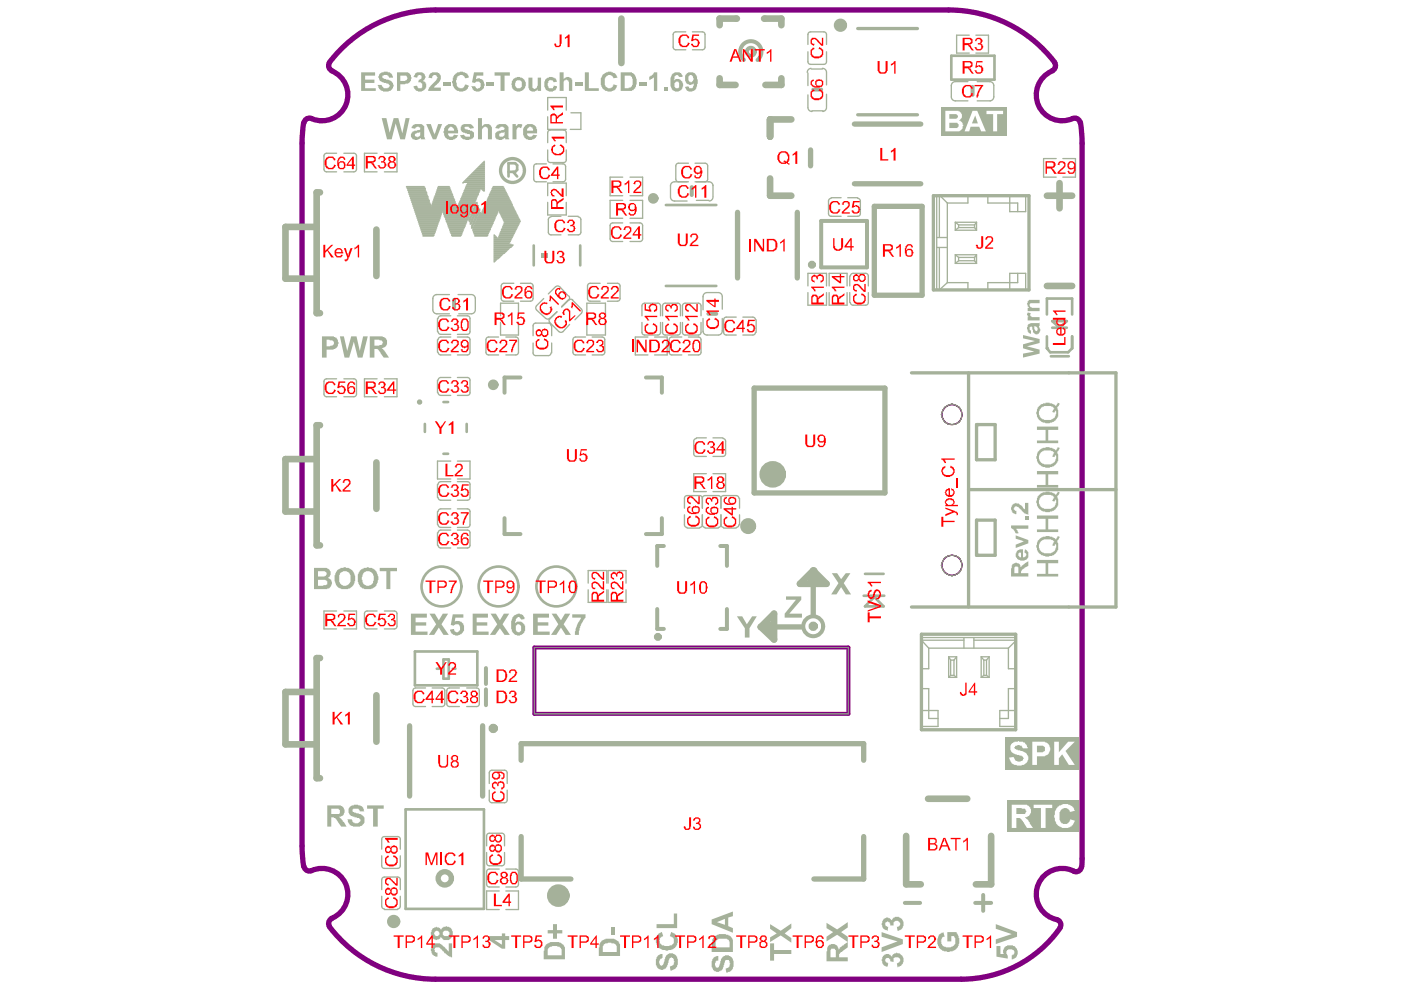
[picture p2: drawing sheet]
<svg xmlns="http://www.w3.org/2000/svg" width="297mm" height="210mm" viewBox="0 0 297 210" stroke-linecap="round" stroke-linejoin="round" font-family="sans-serif">
<g fill="none" stroke="#808080" stroke-width=".21">
<path d="M200.3 118.3a2.2 2.2 0 0 1 3.5 .8 2.2 2.2 0 0 1-2 3 2.22 2.22 0 0 1-1.9-3.1zM113.3 137.3h66.6v14.1h-66.6z"/>
<circle cx="201.8" cy="87.9" r="2.15"/>
</g>
<path d="M113.3 137.3h66.6v14.1h-66.6z" fill="none" stroke="#800080" stroke-width=".84"/>
<g fill="none" stroke="#800080" stroke-width="1.1">
<path d="M69.8 13.3a28.3 28.3 0 0 1 22.5-11.2h108.8a28.3 28.3 0 0 1 22.6 11.2M69.9 13.2l-.1 .3a1.12 1.12 0 0 0 .6 1.5M70.3 15a5.5 5.5 0 0 1 2.9 7.4 5.5 5.5 0 0 1-7.4 2.7 1.13 1.13 0 0 0-1.3 .9M223.1 15a5.5 5.5 0 0 0-2.9 7.3 5.5 5.5 0 0 0 7.2 2.8M223.6 13.2a1.12 1.12 0 0 1-.5 1.8M64.4 26l-.4 4.4v148.9l.4 4.4M227.4 25.1a1.13 1.13 0 0 1 1.6 .9M229.1 26l.3 4.4v153.4M64.5 183.7l.1 .3a1.13 1.13 0 0 0 1.5 .6M66 184.6a5.5 5.5 0 0 1 7.3 2.9 5.5 5.5 0 0 1-3 7.2M69.8 196.5a28.3 28.3 0 0 0 22.5 11.1h111.5a25.6 25.6 0 0 0 21-10.9M70.4 194.8l-.3 .1a1.12 1.12 0 0 0-.2 1.6"/>
<path d="M224 195a1.12 1.12 0 0 1 .7 1.7M229.3 183.8a1.33 1.33 0 0 1-2.3 .6 5.5 5.5 0 0 0-7.1 3.7 5.5 5.5 0 0 0 4.1 6.9"/>
</g>
<g fill="none" stroke="#800080" stroke-width=".28">
<circle cx="201.8" cy="87.9" r="2.11"/>
<circle cx="201.8" cy="119.8" r="2.11"/>
</g>
<g fill="none" stroke="#a5b19a" stroke-width="1.4">
<path d="M152.6 16.6v1.4h3.4M156.2 3.9h-3.6v1.4M60.5 59.1h6.6M60.5 48.1h6.6M67.1 40.8h.7M60.5 97.3h6.6M67.1 90.2h.7M60.5 108.5h6.6M67.1 115.6h.7M67.1 139.5h.7M60.5 157.8h6.6M60.5 146.7h6.6"/>
<path d="M67.1 165h.7"/>
</g>
<g fill="none" stroke="#a5b19a" stroke-width=".28">
<path d="M143.3 10.6h2.1M143.3 6.8h2.1M68.7 33.1v2.8M72.9 32.5h2.1M72.9 36.4h2.1M75.6 33.1v2.8M79.9 32.5h-2.6v3.9h2.6M81.5 32.5h2.7v3.9h-2.7M113.2 35.3v2.7M116.1 24.8v2.6h4M116.1 28.1v2.1M116.1 20.7h4"/>
<path d="M116.7 34.5h2.8M116.7 27.6h2.8M117.2 34.7h2.2M117.2 38.5h2.2M119.9 35.3v2.7M120.1 28.1v2.1M121 23.9h2.2v3.5h-2.3M132 37.6h-2.6v3.9h2.6M133.6 37.6h2.6v3.9h-2.6M142.2 39.4v2.4M143 38.5h3M143.3 35.2v2.8"/>
<path d="M143.8 34.6h2.2M150 35.2v2.8M151.2 39.2v2.4M116.1 45.6h4M116.1 41.5v-2.7h4v2.7M116.3 46.6v2.6M116.8 49.8h2.1M116.8 45.9h2.1M120.5 49.8h2.1M120.5 45.9h2.1M123.2 46.6v2.6M129.4 46.3h2.6"/>
<path d="M129.4 47.8v2.8M129.4 42.5h2.6M129.9 51.2h2.1M129.9 47.3h2.1M133.6 46.3h2.6M133.6 51.2h2.1M133.6 47.3h2.1M133.6 42.5h2.6M136.2 47.8v2.8M143 42.6h2.7M91.8 63.3v2.4M92.8 67.5v2.8"/>
<path d="M92.8 72v2.7M93.5 70.9h2.1M93.5 67h2.1M93.5 75.3h2.1M93.5 71.5h2.1M97 70.9h2.1M97 67h2.1M97 75.3h2.1M97 71.5h2.1M97.1 62.5h2.7M97.3 66.5h2.6M99.7 67.5v2.8"/>
<path d="M99.7 72v2.7M100.8 63.2v2.4M103 72v2.7M106.1 68.4v2.6h3.8v-2.6M106.1 64.3h3.8M106.3 60.6v2.7M106.8 60.1h2.1M106.8 63.9h2.1M107.3 75.3h2.1M107.3 71.5h2.1M109.9 72v2.7M110.3 60.1h2.2"/>
<path d="M110.3 63.9h2.2M113 60.6v2.7M113 69.1v2.1M113 72.7v2.1M116.5 68.4l2 1.9M117 69.1v2.1M117 72.7v2.1M117.8 60.8l-1.5 1.5M118.7 60.8l1.8 1.9M120.5 63.6l-1.4 1.4M120.6 63.6l-1.5 1.5M120.8 68.8l-1.4 1.5"/>
<path d="M121.3 63.6l2 2M121.5 72v2.7M122 75.3h2.1M122 71.5h2.1M123.3 66.4l-1.4 1.4M124.4 68.4v2.6M124.6 60.6v2.7M128.2 72v2.7M128.4 68.4v2.6M128.8 60.1h2.1M128.8 63.9h2.1M131.5 60.6v2.7"/>
<path d="M136.1 68.4v2.1M137.4 71.5h-2.7v3.8h2.7M138.8 71.5h2.7v3.8h-2.7M140 68.4v2.1M140.5 68.4v2.1M141 71h2.7M141 64.3h2.7M141.9 72v2.7M142.4 75.3h2.2M142.4 71.5h2.2M144.3 68.4v2.1M144.7 68.4v2.1"/>
<path d="M145.3 71h2.8M145.3 64.3h2.8M146 75.3h2.1M146 71.5h2.1M148.6 68.4v2.1M149.1 62.9v2.8M149.1 67.5v2.8M149.9 71h2.4M149.9 62h2.3M153.1 62.9v2.7M153.1 67.5v2.7M153.4 67.8v2.7"/>
<path d="M154 71h2.1M154 67.2h2.1M157.5 71h2.1M157.5 67.2h2.1M68.7 80.9v2.7M72.9 80.3h2.1M72.9 84.1h2.1M75.6 80.9v2.7M79.9 80.3h-2.6v3.8h2.6M81.5 80.3h2.7v3.8h-2.7M92.8 80.6v2.7M92.8 97.8h2.8"/>
<path d="M93.5 80h2.1M93.5 83.8h2.1M97 97.8h2.7M97 80h2.1M97 83.8h2.1M99.7 80.6v2.7M147.1 93.5v2.7M151.2 92.8h2.1M151.2 96.8h2.1M153.8 93.5v2.7M92.8 102.7v2.8M92.8 113v2.6"/>
<path d="M92.8 101.6h2.8M93.5 111.8h2.1M93.5 112.4h2.1M93.5 116.2h2.1M93.5 107.9h2.1M93.5 102.1h2.1M93.5 106.1h2.1M97 111.8h2.1M97 112.4h2.1M97 116.2h2.1M97 101.6h2.7M97 107.9h2.1"/>
<path d="M97 102.1h2.1M97 106.1h2.1M99.7 102.7v2.8M99.7 113v2.6M145.1 105.6v2.1M145.7 112h2.7M145.7 105.1h2.7M147.1 100.4v3.8M148.9 105.6v2.1M149.5 112h2.8M149.5 105.1h2.8M151.2 100.4h2.6v3.8h-2.6"/>
<path d="M152.9 105.6v2.1M153.4 112h2.7M153.4 105.1h2.7M156.8 105.6v2.1M68.7 129.5v3.8M72.9 129.5h2.7v3.8h-2.7M77.3 130.1v2.7M77.8 133.3h2.1M77.8 129.5h2.1M81.5 133.3h2.1M81.5 129.5h2.1M84.2 130.1v2.7"/>
<path d="M124.7 125v2.7M128.6 125v2.7M128.9 125v2.7h3.8v-2.7M128.9 121h3.8M87.5 146.4v2.8M88.1 149.8h2.1M88.1 145.9h2.1M94.3 146.4v2.8M94.7 146.4v2.8M95.3 149.8h2.1M95.3 145.9h2.1M98.9 149.8h2.2"/>
<path d="M98.9 145.9h2.2M101.6 146.4v2.8M81.5 177.4h2.8M104.3 170.2h2.7M104.3 163.3h2.7M107.5 163.9v2.2M80.9 181.5v2.1M80.9 186.5v2.1M80.9 190v2.1M81.5 192.8h2.8M81.5 186h2.8M81.5 184.1h2.8"/>
<path d="M84.9 181.5v2.1M84.9 186.5v2.1M84.9 190v2.1M103.2 180.7v2.3M103.2 184.8v2.7M107 180.7v2.3M107.3 192.8h2.6M107.3 188.9h2.6M107.3 184.3h2.1M107.3 188.1h2.1M109.9 184.8v2.7"/>
</g>
<path d="M90.1 89.9v1.7M94 96.2h1M94 85.2h1M98.9 89.9v1.7M94 139.8h1.1v4.1h-1.1zM96 141.8h.6" fill="none" stroke="#a5b19a" stroke-width=".56"/>
<g fill="none" stroke="#a5b19a" stroke-width=".21">
<path d="M86.1 39.7h4M86.1 39.5h3.8M86.3 40h3.9M86.3 39.8h3.8M92.8 40h2.6M92.8 39.8h2.6M92.9 39.7h2.4M92.9 39.5h2.4M98.1 38.8h.1M98.1 38.7h4.6M98.2 38.5h4.5M98.4 38.4h4.3"/>
<path d="M98.5 38.3h4.2M98.7 40h4M98.7 39.8h4M98.7 39.7h4M98.7 38.1h4M98.8 39.5h3.9M98.8 39.4h3.9M98.8 38h3.9M98.9 39.2h3.8M98.9 39.1h3.8M98.9 37.8h3.8M99.1 39h3.6"/>
<path d="M99.1 38.8h3.6M99.1 37.7h3.6M99.2 37.6h3.5M99.4 37.4h3.3M99.5 37.3h3.2M99.7 37.1h3M99.8 37h2.9M99.9 36.9h2.8M100.1 36.7h2.6M100.2 36.6h2.5M100.4 36.4h2.3M100.5 36.3h2.2"/>
<path d="M100.6 36.2h2.1M100.8 36h1.9M100.9 35.9h1.8M101.1 35.7h1.6M101.2 35.6h1.5M101.3 35.4h1.4M101.5 35.3h1.2M101.6 35.2h1.1M101.8 35h.9M101.9 34.9h.8M102 34.7h.7M102.2 34.6h.5"/>
<path d="M102.3 34.5h.4M102.5 34.3h.2M102.6 34.2h.1M104.3 40h2.7M104.4 39.8h2.4M104.4 39.7h2.4M104.6 39.5h2.1M86.4 40.4h3.8M86.4 40.2h3.8M86.4 40.1h3.8M86.6 40.8h3.9M86.6 40.7h3.8"/>
<path d="M86.6 40.5h3.8M86.7 41.2h3.8M86.7 41.1h3.8M86.7 40.9h3.8M86.8 41.6h4M86.8 41.5h3.8M86.8 41.4h3.8M87 42.1h3.8M87 41.9h3.8M87 41.8h3.8M87.1 42.5h4M87.1 42.3h3.8"/>
<path d="M87.1 42.2h3.8M87.3 42.9h3.8M87.3 42.8h3.8M87.3 42.6h3.8M87.4 43.3h3.9M87.4 43.2h3.8M87.4 43h3.8M87.5 43.7h3.8M87.5 43.5h3.8M89.4 49.2h2.9M89.4 49.1h2.9M89.4 49h2.9"/>
<path d="M89.5 49.7h2.6M89.5 49.5h2.7M89.5 49.4h2.7M89.7 50.1h2.2M89.7 49.9h2.4M89.7 49.8h2.4M92.6 40.5h3.1M92.6 40.4h3M92.6 40.2h3M92.8 40.1h2.6M93.9 45h5.9M93.9 44.9h6"/>
<path d="M94 45.4h5.7M94 45.3h5.7M94 45.2h5.8M94.2 45.9h5.3M94.2 45.7h5.3M94.2 45.6h5.5M94.3 46.1h5.1M94.3 46h5.1M94.4 46.6h4.8M94.4 46.4h4.8M94.4 46.3h5M94.6 47h4.3"/>
<path d="M94.6 46.8h4.5M94.6 46.7h4.5M94.7 47.3h4.2M94.7 47.1h4.2M94.9 47.7h3.8M94.9 47.5h3.9M94.9 47.4h3.9M95 48.1h3.5M95 48h3.7M95 47.8h3.7M95.1 48.4h3.3M95.1 48.2h3.4"/>
<path d="M95.3 48.8h2.9M95.3 48.7h2.9M95.3 48.5h3.1M95.4 49.2h2.7M95.4 49.1h2.7M95.4 49h2.8M95.6 49.5h2.4M95.6 49.4h2.4M95.7 49.9h2.1M95.7 49.8h2.1M95.7 49.7h2.3M95.9 50.1h1.8"/>
<path d="M97 43.7h3.4M97 43.9h3.4M97.1 43.5h3.4M97.3 43.3h3.2M97.3 43.2h3.3M97.3 43h3.3M97.4 42.9h3.4M97.4 42.8h3.4M97.5 42.6h3.3M97.5 42.5h3.4M97.7 42.3h3.2M97.7 42.2h3.4"/>
<path d="M97.7 42.1h3.4M97.8 41.9h3.3M97.8 41.8h3.4M98 41.6h3.2M98 41.5h3.3M98.1 41.4h3.2M98.1 41.2h3.4M98.1 41.1h3.4M98.2 40.9h3.3M98.2 40.8h3.4M98.4 40.7h3.2M98.4 40.5h3.4"/>
<path d="M98.4 40.4h3.4M98.5 40.2h3.3M98.5 40.1h3.4M99.4 46.8h.3M99.4 46.7h.4M99.4 46.6h.4M99.4 46.4h1M99.5 47h.2M99.5 46.3h.4M99.5 46.1h.4M99.7 47.5h.2M99.7 47.4h.4"/>
<path d="M99.7 47.3h.4M99.7 47.1h.4M99.7 46h.4M99.7 45.9h.4M99.8 47h.4M99.8 46.8h.4M99.8 45.7h1.5M99.8 45.6h.4M99.8 45.4h.4M99.9 48.4h.2M99.9 48.2h.3M99.9 48.1h.3"/>
<path d="M99.9 48h.5M99.9 47.8h.5M99.9 46.7h.5M99.9 46.6h.5M99.9 45.3h.5M99.9 45.2h.5M100.1 47.7h.4M100.1 47.5h.4M100.1 46.3h.4M100.1 46.1h.4M100.1 45h.4M100.1 44.9h.4"/>
<path d="M100.1 44.7h1.7M100.2 47.4h.4M100.2 47.3h.4M100.2 47.1h.4M100.2 46h.4M100.2 45.9h.4M100.2 44.6h.4M100.2 44.5h.4M100.4 49.4h3.2M100.4 47h.4M100.4 46.8h.4M100.4 45.6h.4"/>
<path d="M100.4 45.4h.4M100.4 44.3h.4M100.4 44.2h.4M100.5 49.7h3M100.5 49.5h3.1M100.5 43.7h1M100.5 46.7h.4M100.5 46.6h.4M100.5 46.4h.6M100.5 45.3h.4M100.5 45.2h.4M100.5 44h.4"/>
<path d="M100.5 43.9h.4M100.6 50.1h2.7M100.6 49.9h2.9M100.6 49.8h2.9M100.6 43.5h.6M100.6 46.3h.5M100.6 46.1h.5M100.6 45h.5M100.6 44.9h.5M100.8 43.3h.4M100.8 43.2h.4M100.8 43h.4"/>
<path d="M100.8 46h.4M100.8 45.9h.4M100.8 44.6h.4M100.8 44.5h.4M100.9 42.9h.3M100.9 45.6h.4M100.9 45.4h.6M100.9 44.3h.4M100.9 44.2h.4M101.1 45.3h.4M101.1 45.2h.4M101.1 44h.4"/>
<path d="M101.1 43.9h.4M101.2 45h.4M101.2 44.9h.4M101.3 44.6h.5M101.3 44.5h.5M101.5 44.3h.3M101.6 45.2h.3M101.8 45h.1M102 40.1h.7M102.2 40.2h.5M102.3 40.4h.4M102.5 40.5h.2"/>
<path d="M103.9 41.1h3.6M103.9 40.9h3.5M104 40.8h3.4M104 40.7h3.3M104.2 40.5h3.1M104.2 40.4h2.9M104.3 40.2h2.8M104.3 40.1h2.7M104.7 50.1h.4M104.7 49.9h.3M104.7 49.8h.2M104.7 55.6h.2"/>
<path d="M104.7 55.4h.3M104.7 55.3h.4M104.7 55.1h.6M104.7 55h.7M104.7 54.7h1.1M104.7 54.6h1.3M104.7 54.4h1.4M104.7 54.3h1.6M104.7 54.2h1.7M104.7 54h1.8M104.7 53.9h2M104.7 53.7h2.3"/>
<path d="M104.7 53.6h2.4M104.7 53.5h2.6M104.7 53.3h2.7M104.7 53.2h2.8M104.7 53h3M104.7 52.9h3.1M104.7 52.8h3.3M104.7 52.6h3.4M104.7 52.5h3.7M104.7 52.3h3.8M104.7 52.2h4M104.7 52h4.1"/>
<path d="M104.7 51.9h4.1M104.7 51.8h3.7M104.7 51.6h3.3M104.7 51.5h3.4M104.7 51.3h3.4M104.7 51.2h3.5M104.7 51.1h3.5M104.7 50.9h3.7M104.7 50.8h3.7M104.7 50.6h3.8M104.7 50.5h3.8M104.7 50.4h.7"/>
<path d="M104.7 50.2h.6M105.7 50.1h3.1M105.7 50.4h3M105.7 50.2h3M105.8 49.9h3M105.8 49.8h3.1M105.8 45h3.6M105.8 44.9h3.6M106 49.7h2.9M106 49.5h3.1M106 49.4h3.1M106 45.3h3.5"/>
<path d="M106 45.2h3.5M106.1 49.2h3.1M106.1 49.1h3.1M106.1 45.6h3.5M106.1 45.4h3.5M106.3 49h3.1M106.3 48.8h3.1M106.3 48.7h3.2M106.3 45.9h3.5M106.3 45.7h3.5M106.4 48.5h3.1M106.4 48.4h3.2"/>
<path d="M106.4 46.1h3.5M106.4 46h3.5M106.5 48.2h3.1M106.5 48.1h3.3M106.5 48h3.3M106.5 46.4h3.6M106.5 46.3h3.6M106.7 47.8h3.2M106.7 47.7h3.2M106.7 46.7h3.5M106.7 46.6h3.5M106.8 47.5h3.3"/>
<path d="M106.8 47.4h3.3M106.8 47.3h3.4M106.8 47h3.5M106.8 46.8h3.5M107 47.1h3.2"/>
</g>
<path d="M146.7 39.7v1.7M96.3 63.6v1.7M150.2 66.5h1.7M110.3 80h-3.3v3.3M140.3 80v3.3M107 113.2h3.3M140.8 115.8h-1.5v4.2M152.7 115.8h1.4v4.2M103 146.1v3.4" fill="none" stroke="#a5b19a" stroke-width=".84"/>
<path d="M164.1 132.9h5.8M110.5 157.7v3.5" fill="none" stroke="#a5b19a" stroke-width="1.1"/>
<circle cx="161.3" cy="132.9" r=".7" fill="#a5b19a"/>
<path d="M162 3.9h3.7v1.4M165.7 16.6v1.4h-3.4M163.3 37.8v3.7h4.5M167.8 25.3h-4.5v3.7M164.1 130.1l-2.8 2.8" fill="none" stroke="#a5b19a" stroke-width="1.4"/>
<path d="M160.3 67.8v2.7" fill="none" stroke="#a5b19a" stroke-width=".28"/>
<path d="M172.4 123.8v6.6" fill="none" stroke="#a5b19a" stroke-width="1.1"/>
<circle cx="172.4" cy="121" r=".7" fill="#a5b19a"/>
<g fill="none" stroke="#a5b19a" stroke-width=".28">
<path d="M171.9 13.6h2.8M171.9 6.8h2.8M172 14.6h2.4M175.2 7.3v2.1M175.2 11v2.1M175.2 15.3v2.7M201.7 18.1v2.4M206.9 11.3h2.7M206.9 7.5h2.7M207.2 17.3h2.7M210.7 18.1v2.4M172.1 23.5h2.4"/>
<path d="M207.2 21.4h2.8M175.2 58v2.6M176.2 45.9h2.1M176.2 41.9h2.1M179.7 45.9h2.2M179.7 41.9h2.2M180.2 58.5v2.1M184.1 58.5v2.1M198.6 52.5h2.3M198.6 50.4h2.3M199.2 41.4l1.7 1.6M200.9 59.9l-1.7 1.6"/>
<path d="M202.5 54l.7 .6M202.5 47.1l.7 .6v.5l-.7 .6zM203.2 55.3l-.7 .5M205.2 41.4v1.6M205.2 59.9v1.6M206.6 55.3l.4 .5M207 47.1v1.7l-.4-.6v-.5zM207 54l-.4 .6M209.4 41.4v1.6h6.4M214.1 58v3.5M215.8 58v1.9h-6.4v1.6M175.2 62v2.7"/>
<path d="M175.8 62v2.7h3.8v-2.7M175.8 60.6v-2.6h3.8v2.6M180.2 62v2.1M184.1 62v2.1M198.6 61.2l.1 .3M195.6 135.2l-.2 .1M201.1 139.3h1.7M201.1 139.3v4.3M201.1 139.3l.5 .7M201.6 140h.7M201.6 140v3.2M202.3 140v3.2"/>
<path d="M202.8 139.3l-.5 .7M202.8 139.3v4.3M204.4 135.7h-9l1.5 1.7v4.4h-1.5M204.4 135.2v2.2M206.5 135.7h9l-1.7 1.7v4.4h1.7M206.5 135.2v2.2M208 139.3h1.7M208 139.3v4.3M208 139.3l.6 .7M208.6 140h.6M208.6 140v3.2M209.2 140v3.2"/>
<path d="M209.7 139.3l-.5 .7M209.7 139.3v4.3M195.4 150.6h3.5v3.4h-3.5M195.4 146h1.5v6.3h2M201.1 143.6h1.7M201.6 143.2l-.5 .4M201.6 143.2h.7M202.3 143.2l.5 .4M208 143.6h1.7M208.6 143.2h.6M208.6 143.2l-.6 .4M209.2 143.2l.5 .4"/>
<path d="M215.3 150.6h-3.3v3.4h3.3M215.5 146h-1.7v6.3h-1.8"/>
</g>
<path d="M172.4 19h1.7M206.2 18.4v1.7M206.8 191.4h3.3" fill="none" stroke="#a5b19a" stroke-width=".84"/>
<path d="M201.7 11.8v5.1M210.8 11.8v5.1M222 71.3v2.5M222.7 74.7h3.8M222.8 75.5h3.8M223.1 69.5h3.1M223.1 68.1h3.1l-1.6 1.4zM183.1 126.3h4.4M183.4 128.6l2-2 1.9 2zM183.4 121.7h3.9" fill="none" stroke="#a5b19a" stroke-width=".56"/>
<path d="M206.9 187.5h3.2" fill="none" stroke="#a5b19a" stroke-width="1.4"/>
<path d="M207 90h4v7.5h-4zM207 117.7h4M207 110.3h4" fill="none" stroke="#a5b19a" stroke-width=".7"/>
<circle cx="222" cy="73.8" r=".28" fill="#a5b19a"/>
<path d="M201.7 11.8h9.1M201.7 16.9h9.1M113.2 52v4.3M123 52v4.3M141.2 43.5h10.7M141.2 60.6h10.7M222 73.8l.7 .9M222 66.7v-3.4h5.3v3.4M227.3 71.3v2.5l-.8 .9M88 138.1h13.2v7.2h-13.2zM92.6 141.8h.6M86 171.6h16.6v21.1h-16.6z" fill="none" stroke="#a5b19a" stroke-width=".56"/>
<g fill="none" stroke="#a5b19a" stroke-width=".28">
<path d="M142.7 7.3v2.7M146.8 10.6h2.1M146.8 6.8h2.1M149.5 7.3v2.7M171.3 7.3v2.1M171.3 11v2.1M171.3 15.5v2.6M175.2 20v2.7M202.5 17.3h2.7M205.5 7.5h-2.7v3.8h2.7M209.6 7.5v3.8M69.2 36.4h2.2"/>
<path d="M69.2 32.5h2.2M113.7 38.5h2.1M113.7 34.7h2.1M116.1 20.7v2.7M116.1 31.8v2.1M120.1 20.7v2.7M120.1 31.8v2.1M147.4 38.5h2.9M147.4 34.6h2.1M171.3 20.1v2.7M202.5 21.4h2.7M223.9 33.6h-2.6v4h2.6"/>
<path d="M225.3 33.6h2.7v4h-2.7M116.1 42.9v2.7M120.1 42.9v2.7M129.4 42.5v3.8M136.2 42.5v3.8M147.6 42.5h2.7M175.2 58h-3.9v2.6M175.7 42.6v2.7M180.9 58h2.6M182.4 42.6v2.7M198.6 41.5v19.7M199.2 52.5v9h14.9"/>
<path d="M202.5 54h4.5v1.8h-4.5zM202.5 48.8h4.5M202.5 47.1h4.5M203.2 54.6h3.4v.7h-3.4zM203.2 48.2h3.4M203.2 47.7h3.4M205.2 43h-4.3v16.9h4.3M214.1 41.5v3.4h3.4v-3.4M214.1 58h3.4v3.5M214.1 41.4h-14.9v9M215.8 43v1.9M92.5 62.5h2.8"/>
<path d="M92.6 66.5h2.7M103.6 75.3h2.1M103.6 71.5h2.1M106.1 64.3v2.7M109.9 64.3v2.7M113.6 68.5h2.7M113.6 75.4h2.7M113.7 65.7l2 1.8M115.3 63.3l-1.6 1.5M116.5 67.5l1.6-1.4-1.6 1.6M124.4 67v-2.7h4v2.7M124.4 71h4"/>
<path d="M125.1 63.9h2.1M125.1 60.1h2.1M125.6 75.3h2.1M125.6 71.5h2.1M136.1 64.8v2.2M136.7 71h2.8M136.7 64.3h2.8M140 64.8v2.2M140.5 64.8v2.2M144.3 64.8v2.2M144.7 64.8v2.2M148.6 64.8v2.2"/>
<path d="M148.6 72v2.7M171.3 62v2.7h3.9M180.9 64.7h2.6M69.2 84.1h2.2M69.2 80.3h2.2M92.8 97.8v3.8M99.7 97.8v3.8M147.6 96.8h2.2M147.6 92.8h2.2M92.8 108.5v2.8M99.7 108.5v2.8M145.1 109.2v2.1"/>
<path d="M147.1 100.4h2.7M147.1 104.2h2.7M148.9 109.2v2.1M152.9 109.2v2.1M156.8 109.2v2.1M68.7 129.5h2.7M68.7 133.3h2.7M124.7 123.6v-2.6h3.9v2.6M124.7 127.7h3.9M128.9 121v2.6M132.7 121v2.6M195.4 135.7v14.9"/>
<path d="M195.6 135.2h19.7M196.9 137.4h16.9M215.5 135.7v14.9M91.6 145.9h2.1M91.6 149.8h2.1M80.9 177.9v2.1M84.9 177.9v2.1M103.2 177.2v2.1M103.7 176.7h2.7M103.7 163.9v2.2M103.7 167.5v2.1M107 177.2v2.1"/>
<path d="M107.5 167.5v2.1M103.7 183.6h2.7M103.7 188.1h2.1M103.7 184.3h2.1M105.8 188.9h-2.6v3.9h2.6M109.9 188.9v3.9"/>
</g>
<g fill="none" stroke="#a5b19a" stroke-width="1.4">
<path d="M131.7 3.9v9.5M224.6 38.8v5.4M60.5 48.1v11M67.1 40.8v25.6h.7M79.8 48.7v9.8M222 41.5h5.3M222 60.6h5.3M60.5 97.3v11.2M67.1 90.2v25.4M79.8 98v9.9M67.1 139.5v25.5M164.1 130.1v5.5l-2.8-2.7"/>
<path d="M169.6 123.8l2.8-2.8 2.8 2.8zM60.5 146.7v11.1M79.8 147.4v9.9M192.1 177.2v10.3h3.1M196.8 169.4h8.3M210.1 177.2v10.3"/>
</g>
<g fill="none" stroke="#a5b19a" stroke-width=".21">
<path d="M87.5 43.6h3.8M87.7 44.2h12.5M87.7 44h12.5M87.7 43.9h9.1M87.8 44.6h12.3M87.8 44.5h12.3M87.8 44.3h12.3M88 45h5.7M88 44.9h5.7M88 44.7h11.9M88.1 45.4h5.5M88.1 45.3h5.5"/>
<path d="M88.1 45.2h5.6M88.3 45.9h5.2M88.3 45.7h5.2M88.3 45.6h5.3M88.4 46.3h4.9M88.4 46.1h4.9M88.4 46h5.1M88.5 46.7h4.7M88.5 46.6h4.7M88.5 46.4h4.8M88.7 47.1h4.3M88.7 47h4.3"/>
<path d="M88.7 46.8h4.5M88.8 47.5h4.1M88.8 47.4h4.1M88.8 47.3h4.1M89 48h3.8M89 47.8h3.8M89 47.7h3.8M89.1 48.4h3.5M89.1 48.2h3.5M89.1 48.1h3.5M89.2 48.8h3.3M89.2 48.7h3.3"/>
<path d="M89.2 48.5h3.3M91.5 43.6h5.3M91.5 43.7h5.3M91.5 43.5h5.3M91.6 43.3h5.1M91.6 43.2h5.1M91.6 43h5M91.8 42.9h4.8M91.8 42.8h4.8M91.8 42.6h4.6M91.9 42.5h4.5M91.9 42.3h4.5"/>
<path d="M91.9 42.2h4.4M92.1 42.1h4.2M92.1 41.9h4M92.1 41.8h4M92.2 41.6h3.9M92.2 41.5h3.8M92.3 41.4h3.7M92.3 41.2h3.7M92.3 41.1h3.6M92.5 40.9h3.4M92.5 40.8h3.2M92.5 40.7h3.2"/>
<path d="M97.1 43.6h3.3M100.2 49h3.7M100.2 48.8h3.7M100.2 48.7h3.8M100.2 48.5h3.8M100.2 48.4h3.8M100.4 49.2h3.3M100.4 49.1h3.3M100.4 48.2h3.8M100.4 48.1h3.8M100.5 48h3.8M100.5 47.8h3.8"/>
<path d="M100.6 43.6h.5M100.6 47.7h3.8M100.6 47.5h3.8M100.8 47.4h3.8M100.8 47.3h3.8M100.8 47.1h3.8M100.9 47h3.8M100.9 46.8h3.8M101.1 46.7h3.8M101.1 46.6h3.8M101.2 43.6h.3M101.2 46.4h3.8"/>
<path d="M101.2 46.3h3.8M101.2 46.1h3.8M101.3 46h3.8M101.3 45.9h3.8M101.5 45.7h3.8M101.5 45.6h3.8M101.6 45.4h3.8M101.6 45.3h3.8M102 45.2h3.6M102.2 45h3.4M102.2 44.9h3.4M102.2 44.7h7"/>
<path d="M102.3 44.6h6.9M102.3 44.5h6.8M102.5 44.3h6.6M102.5 44.2h6.4M102.6 44h6.3M102.6 43.9h6.2M102.7 43.6h6M102.7 43.7h6.1M102.7 43.5h6M102.9 43.3h5.8M102.9 43.2h5.6M103 43h5.5"/>
<path d="M103 42.9h5.4M103.2 42.8h5.2M103.2 42.6h5M103.3 42.5h4.9M103.3 42.3h4.8M103.3 42.2h4.8M103.5 42.1h4.5M103.5 41.9h4.5M103.6 41.8h4.2M103.6 41.6h4.2M103.7 41.5h4M103.7 41.4h4"/>
<path d="M103.7 41.2h3.8M104.7 54.9h1"/>
</g>
<path d="M174.1 46.8h9.7v9.9h-9.7zM137 80h3.3M107 109.9v3.3M140.3 109.9v3.3h-3.3M139.3 129.1v4.2h1.5M154.1 129.1v4.2h-1.4M103 141.6v3.4M191.8 191.4h3.3M208.5 189.8v3.3" fill="none" stroke="#a5b19a" stroke-width=".84"/>
<path d="M171.9 31.8v3.4M181.1 39h14.1M181.1 26.3h14.1M156.4 45v13.9M169 45v13.9M185.4 43.7h10.1v18.9h-10.1zM159.9 82.3h27.7v22.2h-27.7zM86.8 153.9v14.9M102.3 153.9v14.9M110.5 157.7h72.6v3.5M110.5 177.4v9h10.5M183.1 177.4v9h-10.5" fill="none" stroke="#a5b19a" stroke-width="1.1"/>
<path d="M181.9 6.1h12.6M181.9 24.3h12.6M197.9 41.5h20.3v20h-20.3zM193.3 79.1h43.3v49.6h-43.3M205.4 79.1v49.6M205.4 103.8h31.2M207 110.3v7.4M211 110.3v7.4M195.4 134.5h19.9v20.2h-19.9z" fill="none" stroke="#a5b19a" stroke-width=".7"/>
<g fill="#a5b19a">
<path d="M161.9 131.8h2.2v2.1h-2.2z" fill-rule="evenodd"/>
<path d="M171.3 121.5h2.2v2.3h-2.2z" fill-rule="evenodd"/>
<path d="M114.7 53.7h1.4v1h-1.4z" fill-rule="evenodd"/>
</g>
<path d="M107.8 36.4h1.4l.4-.4v-1l-.4-.4h-1.4v2.8M108.8 36.4l.8 1" fill="none" stroke="#a5b19a" stroke-width=".56"/>
<g fill="#a5b19a">
<path d="M166.6 126.5h3.3v.7l-2.5 2.9h2.6v.9h-3.6v-.9l2.4-2.9h-2.2z"/>
<path d="M129.5 196.6h.8v1.7h-.8z"/>
<path d="M139.5 202.5l.5-.2h.5v.8l-.5 .2-.1 .4h-.1l.1 1h.3v.1a.75 .75 0 0 0 .6-.8l.1-.3a1.43 1.43 0 0 1 .7-1.4 1.43 1.43 0 0 1 1.5 .1l.2 .1a2.28 2.28 0 0 1 0 2.7v.2l-.6 .2-.5 .2-.2-.9 .2-.1a.98 .98 0 0 0 .8-1h-.1v-.3a.57 .57 0 0 0-.9-.4l-.3 .6a2.42 2.42 0 0 1-.8 1.8l-.6 .1a1.49 1.49 0 0 1-1.2-1.2v-1z"/>
<path d="M139.5 198l.8-.4 .3 .9-.1 .1a.53 .53 0 0 0-.6 .7 .63 .63 0 0 0 .3 .9v.1a2.7 2.7 0 0 0 2.1 .1 1 1 0 0 0 .3-1.6l-.6-.3 .3-.9 .3 .2a1.92 1.92 0 0 1 1 2.5l-.5 .6a2.62 2.62 0 0 1-2.5 .5 1.97 1.97 0 0 1-1.5-1.9v-.6h.1v-.4z"/>
<path d="M139.2 195.9h3.7v-2.2h.7v3.1h-4.4z"/>
<path d="M163.3 200h.8v1.4h3.7v.9h-3.7v1.4h-.8z"/>
<path d="M163.3 195.9l2.2 1.4 2.3-1.5v1l-1.4 1.1 1.4 1v1l-2.3-1.6-2.2 1.4v-.9l1.4-.9-1.4-1z"/>
<path d="M175.2 195.7l2.3 1.4 2.2-1.6v1.1l-1.4 1 1.4 1v1.1l-2.2-1.5-2.3 1.4v-1l1.4-1-1.4-.8z"/>
<path d="M176.4 121.5h1.1l.8 1.3 1-1.3h1l-1.4 2.1 1.5 2.4h-1.1l-1-1.5-1 1.5h-1.1l1.6-2.4z"/>
<path d="M187.2 202.7h.1a.92 .92 0 0 1 1.6 0l.3 .1a.72 .72 0 0 1 .8-.7v-.1l.4 .1a1.44 1.44 0 0 1 1.2 1.4 1.44 1.44 0 0 1-1.2 1.4l-.1 .2-.1-.9a.72 .72 0 0 0 .7-.8 .89 .89 0 0 0-1.4-.1v.7l-.8-.2a.57 .57 0 0 0-.4-.7 .57 .57 0 0 0-.7 .6h.2l.1 .4 .4 .1-.1 .7-.6-.1a1.53 1.53 0 0 1-.5-1.8z"/>
<path d="M186.9 197.6l4.5 1.6v1l-4.5 1.6v-.9l3.4-1.3-3.4-1z"/>
<path d="M187.3 194.8h.2a.7 .7 0 0 1 1-.1l.5 .5 .2-.1a.5 .5 0 0 1 .5-.6v-.1h.6a1.47 1.47 0 0 1 1.3 1.2 1.47 1.47 0 0 1-.9 1.6l-.4 .1-.1-.8a.61 .61 0 0 0 .6-.2 .61 .61 0 0 0 .1-.6h-.2a.69 .69 0 0 0-.9-.4 .69 .69 0 0 0-.3 .9h-.8l-.1-.7h-.3v-.1l-.5 .1v.3h-.2l.2 .6 .5 .1-.1 .8-.3-.1a1.31 1.31 0 0 1-.8-1.8z"/>
<path d="M199 198.2l1-.6 .3 1-.6 .2v.2h-.1a1.6 1.6 0 0 0 .5 1.7 2.07 2.07 0 0 0 2.3-.4 2.05 2.05 0 0 0-.1-1.8h-.6v1.1h-.8v-2h1.9v.3l.3 .3a3.3 3.3 0 0 1 0 2.7 3.1 3.1 0 0 1-2.2 .9l-.6-.1a2.28 2.28 0 0 1-1.6-2.7z"/>
<path d="M151.3 203l.6-.2v-.1h.4v1h-.4v.1a.8 .8 0 0 0-.2 1.1l.2 .2a.49 .49 0 0 0 .7-.4 2.53 2.53 0 0 1 1-2l.1-.2a1.57 1.57 0 0 1 1.7 .9 3.2 3.2 0 0 1-.2 2.2l-.5 .5-.7 .1-.2-.8 .3-.2a.53 .53 0 0 0 .6-.7l.1-.1-.1-.3a.56 .56 0 0 0-.3-.6 .56 .56 0 0 0-.7 .2l-.3 1.1a1.33 1.33 0 0 1-1.8 1.1h-.2a2.37 2.37 0 0 1-.5-1.8l.1-.7z"/>
<path d="M219.9 118.7h4.5v.7h-2.2v2.3h2.2v.5h-4.5v-.5h1.8v-2.3h-1.8z"/>
<path d="M219.9 109.3h4.5v.7h-2.2v2.2h2.2v.6h-4.5v-.6h1.8v-2.2h-1.8z"/>
<path d="M219.9 99.9h4.5v.7h-2.2v2.2h2.2v.6h-4.5v-.6h1.8v-2.2h-1.8z"/>
<path d="M219.9 90.4h4.5v.7h-2.2v2.3h2.2v.6h-4.5v-.6h1.8v-2.3h-1.8z"/>
<path d="M80.9 25h1l.7 3.1 .9-3.1h1l.8 3.3 .7-3.3h.8l-.9 4.5h-1l-1-3.3-.9 3.3h-.9z"/>
<path d="M90.4 26.3h.9l.9 2.3v-.5h.1l.6-1.8h.8l-1.2 3.2h-.7z"/>
<path d="M97.8 26.6a2.53 2.53 0 0 1 2.1-.2l.5 .3 .1 .5-.8 .1-.2-.1a.6 .6 0 0 0-1-.2l-.1 .2 .3 .2 1 .2v.1a.74 .74 0 0 1 .8 .9h.1l-.1 .1a.53 .53 0 0 1-.6 .7v.1l-.5 .2a1.8 1.8 0 0 1-1.7-.7l-.2-.3 .9-.1 .1 .1a.72 .72 0 0 0 1 .3 .35 .35 0 0 0 .1-.5 .35 .35 0 0 0-.5-.1l-1.3-.5-.1-.3z"/>
<path d="M101.3 25h.9v1.7a1.36 1.36 0 0 1 1.8-.1l.3 .4v2.5h-.8v-1.6a.63 .63 0 0 0-.3-.9 .63 .63 0 0 0-.9 .3l-.1 .1v2.1h-.9z"/>
<path d="M108.7 26.3h.7v.4l.2-.1a.72 .72 0 0 1 1-.3l.2 .1-.3 .8a.47 .47 0 0 0-.5-.2 .47 .47 0 0 0-.4 .4h-.1v2.1h-.8z"/>
<path d="M127.5 199.5a3.9 3.9 0 0 1 3.3-.2v.2l.4 .1v.3l.3 .3v2.5h-4.5v-1.8l.1-.2a1.3 1.3 0 0 1 .4-1.2zM127.9 200.3v.3h-.1v1.2h3v-1.2l-.3-.4-.9-.2v-.1h-.7z"/>
<path d="M175.5 200.6a1.28 1.28 0 0 1 1.4-.4 1.28 1.28 0 0 1 .9 1.1l.3-.2v-.2l.4-.2 .1-.3h.3v-.1l.8-.6v1.2l-1.1 .8a.96 .96 0 0 0-.7 1v.3h1.8v.8h-4.5v-2.1h.2zM176.2 201.1l-.1 .3v1.6h1.1v-1.3a.63 .63 0 0 0-.3-.6 .63 .63 0 0 0-.7 0z"/>
<path d="M151.2 198.9l.1-.1a2.7 2.7 0 0 1 3-.6 1.48 1.48 0 0 1 1.1 1.5v2.1h-4.5v-1.9h.1zM151.9 199.3v.3h-.2v1.3h3v-.7a1.03 1.03 0 0 0-1.3-1.2h-1.1v.2z"/>
<path d="M150.9 195l4.5-1.7v1l-1 .2v1.9l1 .4v1l-4.5-1.9zM152 195.5l1.7 .6v-1.3z"/>
<path d="M220 114.6l.6-.5 .5-.3h.6v-.1l1.4 .1v.1h.3v.2h.3l.2 .3 .3-.7 .4 .1-.1 .6-.4 .4h.1v.3a1.94 1.94 0 0 1-.7 2.5l-.4 .1v.2h-.6l-.1 .1a2.49 2.49 0 0 1-2.7-2zM220.4 115.1v.1a1.57 1.57 0 0 0 .3 1.7 1.57 1.57 0 0 0 1.7 .4h.1a1.56 1.56 0 0 0 1.3-2.1l-.3 .6-.4-.2 .4-.8a2.91 2.91 0 0 0-2.2-.4v.1h-.3z"/>
<path d="M220 105.2l.6-.5 .5-.3h.6v-.2l1.4 .2v.1h.3v.2h.3l.2 .2 .3-.7 .4 .2-.1 .5-.4 .5h.1v.2a1.94 1.94 0 0 1-.7 2.6l-.4 .1v.2a2.83 2.83 0 0 1-3.1-1l-.3-.9zM220.4 105.6v.2a1.57 1.57 0 0 0 .3 1.7 1.57 1.57 0 0 0 1.7 .4h.1a1.56 1.56 0 0 0 1.3-2.1l-.3 .5-.4-.1 .4-.8a2.91 2.91 0 0 0-2.2-.5v.2h-.3z"/>
<path d="M220 95.8l.6-.6 .5-.3h.6v-.1l1.4 .1v.2h.3v.1h.3l.2 .3 .3-.7 .4 .1-.1 .6-.4 .4h.1v.3a1.94 1.94 0 0 1-.7 2.5l-.4 .2v.1a2.83 2.83 0 0 1-3.1-1l-.3-.8zM220.4 96.2v.2a1.57 1.57 0 0 0 .3 1.7 1.57 1.57 0 0 0 1.7 .4h.1a1.56 1.56 0 0 0 1.3-2.1l-.3 .5-.4-.1 .4-.9a2.91 2.91 0 0 0-2.2-.4v.2h-.3z"/>
<path d="M220 86.4h.1a2.54 2.54 0 0 1 2.1-1l.9 .1v.2l.6 .1 .1 .3 .4-.4v-.3l.4 .1-.1 .6-.4 .4h.1v.3a1.94 1.94 0 0 1-.7 2.5l-.4 .2v.1a2.83 2.83 0 0 1-3.1-1l-.3-.8zM220.4 86.8v.1a1.57 1.57 0 0 0 .3 1.7 1.57 1.57 0 0 0 1.7 .4h.1a1.56 1.56 0 0 0 1.3-2.1l-.3 .6-.4-.1 .4-.9a2.49 2.49 0 0 0-2.4-.3z"/>
<path d="M87.3 26.9a1.95 1.95 0 0 1 2.2-.5l.2 .2a.72 .72 0 0 1 .2 1v1.5h.2v.4h.1h-1v-.2h-.1a1.08 1.08 0 0 1-1.4 .2 1.08 1.08 0 0 1-.4-1.4l.2-.2h.3v-.2h.6l.1-.1a.35 .35 0 0 0 .5-.1 .35 .35 0 0 0 0-.5 .62 .62 0 0 0-1 .3l-.7-.1zM88 28.4l.1 .6h.3v.1l.1-.1a.63 .63 0 0 0 .6-.3 .63 .63 0 0 0 0-.7l-.1 .1h-.6v.2z"/>
<path d="M94.3 26.9h.1a1.61 1.61 0 0 1 2.3-.3l.4 1v.7h-2.1a.56 .56 0 0 0 .7 .7h.3l.3-.4 .8 .1-.1 .3a1.59 1.59 0 0 1-2 .5 1.59 1.59 0 0 1-.8-1.9zM95 27.3v.4h1.3l-.2-.5-.4-.3h-.3z"/>
<path d="M105.3 26.6a2.7 2.7 0 0 1 2.1-.2l.4 .5v2.4l.2 .2h-.9v-.2h-.1l-.3 .2h-.3v.2h-.3a1.03 1.03 0 0 1-1.1-1.3l.4-.5 .9-.2v-.1a.43 .43 0 0 0 .5 0 .43 .43 0 0 0 .2-.4l-.3-.3h-.6l-.3 .4-.8-.1zM105.8 28.4l.2 .6h.3v.1l.1-.1a.53 .53 0 0 0 .6-.7v-.3h-.2v.1h-.5z"/>
<path d="M111.3 26.6a1.73 1.73 0 0 1 2.4 .4l.2 1.3h-2.1a.65 .65 0 0 0 .5 .7 .65 .65 0 0 0 .7-.4l.9 .1a1.61 1.61 0 0 1-1.7 1 1.43 1.43 0 0 1-1.3-1.6v-.2a1.3 1.3 0 0 1 .4-1.3zM111.8 27.3v.4h1.2v-.4l-.3-.3a.4 .4 0 0 0-.4-.1 .4 .4 0 0 0-.3 .3z"/>
</g>
<path d="M213.7 169.6h15v6.8h-15z" fill-rule="evenodd" fill="#a5b19a"/>
<g fill="#fff">
<path d="M219.2 170.6h3.9v.7h-1.4v4.2h-1v-4.2h-1.5z"/>
<path d="M224.2 171l.3-.1a2.39 2.39 0 0 1 3.1 .3l.3 .7-1 .3-.1-.2a.5 .5 0 0 0-.6-.5v-.2h-.3a1.26 1.26 0 0 0-1.3 1.6v.1a1.29 1.29 0 0 0 1 1.7l.9-.1 .3-.3v-.3h.1v-.3l1 .3-.2 .4a1.82 1.82 0 0 1-1.8 1.1h-.1a1.95 1.95 0 0 1-2.1-2.1l-.2-.1 .2-1.3z"/>
<path d="M214.5 170.6h2.4a1.38 1.38 0 0 1 1.7 1 1.38 1.38 0 0 1-1 1.7h-.3v.1l.7 .5v.2l.3 .2v.3l.7 .9h-1.3l-1.1-1.8a1.05 1.05 0 0 0-1.1-.3v2.1h-1zM215.5 171.3v1.3h1.1a.57 .57 0 0 0 .9-.4h.1v-.3h-.1a.43 .43 0 0 0-.2-.5 .43 .43 0 0 0-.5 .1l-.2-.2z"/>
</g>
<path d="M213.1 156.3h15.6v6.9h-15.6z" fill-rule="evenodd" fill="#a5b19a"/>
<g fill="#fff">
<path d="M214.4 157.8a2.34 2.34 0 0 1 2.2-.5l.6 .1 .4 .4 .3 .9h-1l-.3-.6h-.4v-.1l-.9 .1-.2 .3a.53 .53 0 0 0 .7 .5v.2l.8 .1a1.53 1.53 0 0 1 1 2.6l-.3 .2a3 3 0 0 1-2.8-.1l-.6-1.3 1-.1a1.09 1.09 0 0 0 .8 1 1.09 1.09 0 0 0 1.2-.4l.1-.5-.4-.4-1.1-.3a1.22 1.22 0 0 1-1.3-1.4z"/>
<path d="M223.5 157.3h1v2.2l2-2.2h1.4l-2 1.9 2 3h-1.3l-1.4-2.3-.7 .9v1.4h-1z"/>
<path d="M218.9 157.3h1.8a1.7 1.7 0 0 1 2 1.4v.4l-.2 .4h-.1a.5 .5 0 0 1-.6 .6l-.3 .3h-1.6v1.8h-1zM219.9 158.1v1.4h.9a.72 .72 0 0 0 .8-.6 .72 .72 0 0 0-.5-.8z"/>
</g>
<g fill="#a5b19a">
<path d="M91.6 200.4l.2-.1a1.54 1.54 0 0 1 2.2 .4l1.1 1v-1.7h.8v3l-.9-.3-1.7-1.6a.72 .72 0 0 0-1-.2l-.2 .5h.1v.4l.6 .2v.8l-.6-.1a1.29 1.29 0 0 1-.7-1.7z"/>
<path d="M117.2 195.9h.9v1.3h1.1v.7h-1.1v1.1h-.9v-1.1h-1.1v-.7h1.1z"/>
<path d="M100.2 130.1h3.3v.9h-2.4v.9h2.2v.7h-2.2v1.3h2.5v.7h-3.4z"/>
<path d="M104 130.1h1.1l.9 1.4 .8-1.4h1.2l-1.5 2.3 1.6 2.2h-1.1l-1-1.4-1 1.4h-1.1l1.5-2.2z"/>
<path d="M87.1 130.1h3.4v.9h-2.4v.9h2.3v.7h-2.3v1.3h2.5v.7h-3.5z"/>
<path d="M91.1 130.1h1.1l.8 1.4 .9-1.4h1.1l-1.4 2.3 1.5 2.2h-1.1l-1-1.5-.9 1.5h-1.2l1.6-2.2z"/>
<path d="M96 130.3h2.2v.7h-1.6l-.2 .8a1.35 1.35 0 0 1 2 1v.4a1.22 1.22 0 0 1-1.1 1.4 1.27 1.27 0 0 1-1.9-1.1l.9-.2a.61 .61 0 0 0 .2 .7 .61 .61 0 0 0 .6 .1 1.2 1.2 0 0 0 .2-1.7h-.7l-.3 .2-.7-.1z"/>
<path d="M156.2 130.7h1.2l.9 1.7 1.2-1.7h1l-1.6 2.5v2h-1v-2z"/>
<path d="M215.3 113.5l2.7 1v.7l-2.7 1v-.7l1.9-.7-1.9-.6z"/>
<path d="M214.4 111.4h3.6v.7h-2.5l.3 .7h.1v.3h-.6l-.4-.9-.5-.2z"/>
<path d="M217.3 109.6h.7v.7h-.7z"/>
<path d="M214.5 107.2l.4-.4 .4-.2 .2 .2h.6l1.2 1.2v-1.4h.7v2.6l-.8-.3-1.1-1.2a.72 .72 0 0 0-1-.2v.2h-.2a.5 .5 0 0 0 .6 .6v.7l-.9-.3v-.2a.8 .8 0 0 1-.1-1.2z"/>
<path d="M216.9 71l3.5 .9v.8l-2.7 .7 2.7 .7v.9l-3.5 .8v-.8l2.4-.4-2.4-.8v-.8l2.5-.7-2.5-.6z"/>
<path d="M217.9 66.3l.7 .1-.2 .1a.56 .56 0 0 0 .8 .7h1.2v.7h-2.5v-.7h.3l-.5-.4z"/>
<path d="M217.9 63.9h.1a.63 .63 0 0 1 .9-.3h1.5v.7h-1.2a.57 .57 0 0 0-.9 .4l.1 .4h.3v.2h1.7v.7h-2.5v-.7h.4l-.4-.3v-.4h-.2z"/>
<path d="M74 171.2l.6-.4 .6-.2a1.87 1.87 0 0 1 1.8 .7l.3 .7h-1l-.2-.3a.72 .72 0 0 0-.9-.2 .36 .36 0 0 0-.5 .2 .36 .36 0 0 0 .3 .5l1.6 .5a1.31 1.31 0 0 1 .5 2l-.1 .1a2.49 2.49 0 0 1-2.4 .3l-.4-.1-.6-1.3h1l.1 .4a.93 .93 0 0 0 1 .4 .93 .93 0 0 0 .7-.6l-.3-.5-.7-.1a1.7 1.7 0 0 1-1.5-1.3z"/>
<path d="M77.8 170.8h3.6v.7h-1.3v3.8h-1v-3.8h-1.3z"/>
<path d="M72.1 71.3h.8l.7 3.1 .9-3.1h1.1l.7 3.1 .7-3.1h1l-1.1 4.5h-1l-.9-3.4-1 3.4h-.9z"/>
<path d="M91.6 196.9l.9-.4 .1 .1a.75 .75 0 0 1 .9 .6 1.36 1.36 0 0 1 2.1-.4 1.59 1.59 0 0 1-.5 2.5h-.4a.63 .63 0 0 1-.8-.3l-.4-.4-.2 .4-.3 .2a1.1 1.1 0 0 1-1.5-1h-.2v-.6h.2zM92.1 197.9a.55 .55 0 0 0 1.1 0 .55 .55 0 0 0-1.1 0zM93.9 197.6a.65 .65 0 0 0 .1 .7 .65 .65 0 0 0 .7 .2 .53 .53 0 0 0 .6-.7l-.3-.5h-.4v-.1z"/>
<path d="M115.7 200.3h.1a2.34 2.34 0 0 1 2.3-.6 1.64 1.64 0 0 1 1.7 1.4v2.3h-4.5v-1.8h.1v-.9h.2zM116.3 201l-.2 .3v1.2h3v-1.2l-.2-.3a2.4 2.4 0 0 0-2.5-.1z"/>
<path d="M103.5 198.5h2.9v-.6h.7v.6h.9v.8h-.9v1.8h-.7l-2.9-1.9zM104.9 199.3l1.5 1v-1z"/>
<path d="M108.7 130.8l.1-.1a1.64 1.64 0 0 1 2-.3h.1l.2 .4h.1v.4h.1l-.8 .2-.4-.6h-.3l-.4 .4-.2 .9a1.31 1.31 0 0 1 2.1 .8v.3a1.39 1.39 0 0 1-1.9 1.4 1.79 1.79 0 0 1-1-2v-.9zM109.4 132.6v.3a.71 .71 0 0 0 .2 .9 .71 .71 0 0 0 .9 0v-.3a.71 .71 0 0 0-.2-.9 .71 .71 0 0 0-.9 0z"/>
<path d="M214.6 119.6h.2a1.08 1.08 0 0 1 1.7 .7l.4-.6 1.1-.7v1l-1.2 .7-.2 .4h-.1v.4h1.5v.7h-3.6v-1.7zM215.1 120.3v1.2h.8v-.5a.57 .57 0 0 0-.4-.9z"/>
<path d="M215.6 116.7l.6-.2h.7v1.7a.56 .56 0 0 0 .6-.4 .56 .56 0 0 0-.2-.6h-.1l.1-.7a1.29 1.29 0 0 1 .6 1.8 1.29 1.29 0 0 1-1.8 .4l-.8-.7v-.7h.2zM215.9 117.3v.3a.5 .5 0 0 0 .6 .6v-1z"/>
<path d="M217.9 68.9l.3-.3h.2v-.1h2v-.1v.7l-.3 .1a.88 .88 0 0 1 .4 1.2 .88 .88 0 0 1-1.2 .4l-.3-.3-.1-1.2a.41 .41 0 0 0-.5 .1 .41 .41 0 0 0-.1 .5l.3 .2v.7a1.09 1.09 0 0 1-.7-1.6zM219.2 69.2l.1 .3a.53 .53 0 0 0 .6 .7v-.1a.4 .4 0 0 0 .1-.4 .4 .4 0 0 0-.3-.4v-.1z"/>
<path d="M69.4 170.8h1.8a1.33 1.33 0 0 1 1.5 .3 1.33 1.33 0 0 1 .2 1.5l-.3 .4-.7 .2v.1l.7 .6v.2l.3 .2 .6 1h-1.2l-.7-1.2h-.1l-.1-.4-.3-.3h-.3v-.1h-.6v2h-.8zM70.2 171.5v1.1h1a.57 .57 0 0 0 .9-.4v-.2a.53 .53 0 0 0-.7-.5z"/>
<path d="M68.3 71.3h2.1a1.38 1.38 0 0 1 1.2 2 1.64 1.64 0 0 1-1.8 .8h-.6v1.7h-.9zM69.2 72v1.4h.8l.1-.1a.6 .6 0 0 0 .7-.7 .6 .6 0 0 0-.8-.4l-.2-.2z"/>
<path d="M78.4 71.3h2.3a1.24 1.24 0 0 1 1.3 .8 1.24 1.24 0 0 1-.5 1.5v.1l-.6 .1 .6 .5 1 1.5h-1.1l-1-1.5h-.2a.63 .63 0 0 0-.8-.3v1.8h-1zM79.4 72v1.3l1.5-.2 .2-.4h.1l-.3-.5z"/>
</g>
<path d="M199.6 22.7h13.9v6h-13.9z" fill-rule="evenodd" fill="#a5b19a"/>
<g fill="#fff">
<path d="M209.2 23.5h3.5v.7h-1.3v3.7h-.8v-3.7h-1.4z"/>
<path d="M200.4 23.5h2.4a.99 .99 0 0 1 1.1 1.1l-.1 .6-.4 .3 .1 .1a1.07 1.07 0 0 1 .6 1.4v.2a1.57 1.57 0 0 1-1.8 .7h-1.9zM201.3 24.2v1h.8a.63 .63 0 0 0 .9-.3l.1-.1a.53 .53 0 0 0-.7-.6zM201.3 26v1.2h1a.63 .63 0 0 0 .8-.3 .4 .4 0 0 0 .2-.4 .4 .4 0 0 0-.3-.3v-.2z"/>
<path d="M206.2 23.5h1l1.8 4.4h-1l-.4-1h-1.8l-.3 1h-1zM206.8 24.5l-.7 1.7h1.2z"/>
</g>
<g fill="#a5b19a">
<path d="M76.6 15.3h2.9v.7h-2.1v.9h2v.7h-2v1.1h2.3v.6h-3.1z"/>
<path d="M80.4 15.8l.4-.3a1.74 1.74 0 0 1 2.2 .3l.3 .7h-.8a.8 .8 0 0 0-1.3-.5h-.1a.56 .56 0 0 0 .7 .7l.1 .2a1.34 1.34 0 0 1 1.4 1.8l-.1 .2a1.76 1.76 0 0 1-3-.5l-.1-.4h.8v.1a.96 .96 0 0 0 1.7 .2 .53 .53 0 0 0-.7-.6v-.1h-.3a1.44 1.44 0 0 1-1.4-1.4z"/>
<path d="M88 15.6a1.75 1.75 0 0 1 2.1 .2l.1 .7-.3 .5-.2 .2 .2 .1a1.11 1.11 0 0 1 .5 1.1 1.11 1.11 0 0 1-.9 .9 1.26 1.26 0 0 1-1.7-.6l-.1-.4 .7-.2 .1 .2a.55 .55 0 0 0 .4 .5 .55 .55 0 0 0 .6-.2v-.2a.63 .63 0 0 0-.3-.8v-.2h-.5l.1-.5a.58 .58 0 0 0 .6-.9 .47 .47 0 0 0-.5-.1 .47 .47 0 0 0-.4 .4l-.1 .2-.7-.2z"/>
<path d="M91.1 15.8a1.71 1.71 0 0 1 2.2 0l.2 .2a2.4 2.4 0 0 1-1.3 2.3l-.3 .3h1.6v.7h-2.7v-.2a4.3 4.3 0 0 1 1.7-2.1v-.1a.55 .55 0 0 0 .1-.8 .55 .55 0 0 0-.8-.1l-.2 .6-.8-.1z"/>
<path d="M94 17.4h1.6v.9h-1.6z"/>
<path d="M96.3 15.9a2.1 2.1 0 0 1 2.4-.4l.4 .1 .1 .4h.2v.5l-.7 .1a.96 .96 0 0 0-1-.7l-.7 .3v.3h-.2l-.1 .5 .1 .9a.53 .53 0 0 0 .6 .7v.1h.7l.4-.4 .2-.4 .7 .2-.2 .5a.96 .96 0 0 1-1 .7v.1a1.99 1.99 0 0 1-2.2-1.4l-.1-.8h.1v-.7h.1z"/>
<path d="M100.5 15.3h2v.7h-1.4l-.2 .7h.3v-.1h.6v.1a.53 .53 0 0 1 .7 .6l.1 .1a1.31 1.31 0 0 1-.8 1.9l-.2 .1h-.7l-.1-.1a.5 .5 0 0 1-.6-.6h-.1l-.2-.4h.9l.1 .4h.3v.2l.4-.2 .3-.4a.63 .63 0 0 0-.3-.9v-.1h-.7l-.3 .3-.5-.2z"/>
<path d="M103.2 17.4h1.5v.9h-1.5z"/>
<path d="M104.9 15.3h3.2v.7h-1.1v3.3h-.9v-3.3h-1.2z"/>
<path d="M112 16.5h.9v1.5a.56 .56 0 0 0 .1 .7 .56 .56 0 0 0 .7 0l.3-.6v-1.6h.7v2.8h-.7v-.4l-.1 .1a1.01 1.01 0 0 1-1.2 .4 1.01 1.01 0 0 1-.7-1.1z"/>
<path d="M115.6 16.9l.2-.2a1.39 1.39 0 0 1 2.1 .2l.2 .4-.7 .1-.6-.5-.3 .1a1.16 1.16 0 0 0-.1 1.7h.8l.2-.6 .7 .2-.3 .7a1.45 1.45 0 0 1-1.7 .2 1.45 1.45 0 0 1-.7-1.6z"/>
<path d="M118.7 15.3h.8v1.4l.3-.1a.94 .94 0 0 1 1.1-.1 .94 .94 0 0 1 .4 1.1v1.7h-.7v-2l-.4-.4h-.3v.1a.57 .57 0 0 0-.4 .9v1.4h-.8z"/>
<path d="M122 17.4h1.6v.9h-1.6z"/>
<path d="M124 15.3h.8v3.4h2.2v.6h-3z"/>
<path d="M127.8 15.8l.3-.2a1.75 1.75 0 0 1 2.1-.1l.4 .3 .3 .7-.8 .1-.2-.3a.8 .8 0 0 0-1.4 0h-.1l-.2 .4a1.63 1.63 0 0 0 .7 2l.9-.1 .3-.7 .8 .2-.1 .3a1.61 1.61 0 0 1-1.7 1l-.7-.1a2.46 2.46 0 0 1-.6-3.5z"/>
<path d="M135.5 17.4h1.6v.9h-1.6z"/>
<path d="M137.7 16.3l.8-.5 .1-.5h.7v4h-.7v-2.8l-.9 .5z"/>
<path d="M140.8 18.6h.7v.7h-.7z"/>
<path d="M211.3 200.6h.8v1.7h.7l-.1-.2a1.51 1.51 0 0 1 1-1.7 1.51 1.51 0 0 1 1.8 .7h.1a1.79 1.79 0 0 1-.3 2l-.8 .3v-.9a.64 .64 0 0 0 .6-.7 .64 .64 0 0 0-.7-.5 .74 .74 0 0 0-.9 .1 .74 .74 0 0 0-.1 .9l.3 .2v.8l-2.4-.5z"/>
<path d="M211.1 195.9l4.5 1.7v1l-4.5 1.6v-1l3.4-1.2-3.4-1.1z"/>
<path d="M113 130.1h3.4v.9h-2.4v.9h2.3v.7h-2.3v1.3h2.5v.7h-3.5z"/>
<path d="M117 130.1h.9l1 1.4 .9-1.4h1.1l-1.4 2.3 1.5 2.2h-1.1l-1-1.5-1 1.5h-1.1l1.6-2.2z"/>
<path d="M121.3 130.3h2.8v.7l-.4 .4-.3 .7h-.1l-.4 1.1-.2 1.4h-.8v-.1a10 10 0 0 1 1.3-3.5h-1.9z"/>
<path d="M80.5 120.4h3.7v.7h-1.4v3.8h-.9v-3.8h-1.4z"/>
<path d="M84.2 15.3h1.8a1.11 1.11 0 0 1 1.1 1.6v.3l-.5 .5-1.7 .2v1.4h-.7zM84.9 16v1.2a1.23 1.23 0 0 0 1.4-.5l.1-.1-.1-.1a.64 .64 0 0 0-1-.5z"/>
<path d="M108.8 16.7l.3-.1a1.57 1.57 0 0 1 1.7 0 1.57 1.57 0 0 1 .7 1.5l-.2 .3a1.47 1.47 0 0 1-1.4 1 1.47 1.47 0 0 1-1.4-1.1l-.1-.6h.1v-.5h.2zM109.4 17.2l-.2 .4a.83 .83 0 0 0 .3 1 .83 .83 0 0 0 1 0l.1-.6a.63 .63 0 0 0-.3-.8v-.2z"/>
<path d="M131.6 15.3h1.6a1.46 1.46 0 0 1 1.6 1.3l.2 .6a1.87 1.87 0 0 1-.7 1.8l-.3 .3h-2.4zM132.4 16v2.7h.9l.1-.1a.5 .5 0 0 0 .6-.6h.1a2.25 2.25 0 0 0-.4-2z"/>
<path d="M142.4 15.8a1.8 1.8 0 0 1 2-.3l.2 .4h.1v.4h-.7l-.2-.1a.44 .44 0 0 0-.4-.3 .44 .44 0 0 0-.4 .4l-.1 .7a1.23 1.23 0 0 1 1.9 .9v.1a1.3 1.3 0 0 1-.7 1.3 1.3 1.3 0 0 1-1.5-.3h-.2l-.2-.7v-1.8zM143 17.6v.4a.55 .55 0 0 0 .6 .7 .55 .55 0 0 0 .4-.8 .45 .45 0 0 0-.3-.6 .45 .45 0 0 0-.6 .3z"/>
<path d="M145.4 15.8a1.36 1.36 0 0 1 1.5-.4 1.36 1.36 0 0 1 .9 1.2l.1 .3-.1 1.1a1.49 1.49 0 0 1-1.8 1.4v-.1l-.5-.2-.2-.7 .7-.1 .1 .4a.57 .57 0 0 0 .8-.4l.2-.2v-.5l-.3 .3a1.16 1.16 0 0 1-1.2-.2 1.16 1.16 0 0 1-.3-1.2zM146 16.2v.3a.61 .61 0 0 0 .1 .7 .61 .61 0 0 0 .8 0v-.3h.2l-.2-.4a.53 .53 0 0 0-.7-.6z"/>
<path d="M66.6 120.4h1.8a1.27 1.27 0 0 1 1.7 1.1l-.1 .7-.5 .3a1.09 1.09 0 0 1 .7 1.6l-.4 .7h-.4v.1h-2.8zM67.4 121.1v1.1h1.4v-.1a.44 .44 0 0 0 .4-.4 .44 .44 0 0 0-.2-.4l-.2-.2zM67.4 122.9v1.3h1.1v-.1a.57 .57 0 0 0 .6-.1 .57 .57 0 0 0 .3-.5 .58 .58 0 0 0-.9-.6z"/>
<path d="M71.5 120.8l.7-.3v-.1h.4a2.18 2.18 0 0 1 2.7 1.8v.9a2.73 2.73 0 0 1-1.1 1.7h-.2a2.19 2.19 0 0 1-3.1-2.3l.2-1h.1zM72.1 121.5v.3a1.59 1.59 0 0 0 1 2.4 1.3 1.3 0 0 0 1.2-1.7v-.1a1.18 1.18 0 0 0-.6-1.2 1.18 1.18 0 0 0-1.4 .2z"/>
<path d="M76.3 121l.3-.2a1.96 1.96 0 0 1 1.9-.4 1.47 1.47 0 0 1 1.4 1.3l.3 .5v.7l-.3 .9a1.86 1.86 0 0 1-1.9 1.1h-.2a1.73 1.73 0 0 1-1.8-1.4l-.1-.3a3.3 3.3 0 0 1 .4-2.2zM77 121.5l-.3 .9 .2 .8a1.15 1.15 0 0 0 1 1 1.15 1.15 0 0 0 1.2-.8l.1-.9a1.27 1.27 0 0 0-1.5-1.4z"/>
</g>
<g fill="none" stroke="#a5b19a" stroke-width=".28">
<path d="M68.7 35.9l.1 .3 .4 .2M69.2 32.5l-.4 .3-.1 .3M75 32.5l.3 .1 .3 .5M75.6 35.9l-.3 .5h-.3M92.9 70.3l.1 .3 .5 .3M92.9 74.7l.3 .5 .3 .1M93.5 67h-.3l-.3 .5M93.5 71.5l-.5 .2-.1 .3M99.1 67h.3l.3 .5M99.1 71.5l.5 .2 .1 .3M99.7 70.3l-.1 .3-.5 .3M99.7 74.7l-.3 .5-.3 .1"/>
<path d="M99.9 62.5a.84 .84 0 0 1 .9 .8M109.4 71.5l.5 .2v.3M109.9 74.7l-.3 .5-.2 .1M113 74.8l.1 .3 .5 .3M113.6 68.5l-.5 .3-.1 .3M68.7 83.6l.1 .2 .4 .3M69.2 80.3l-.2 .1-.3 .5M75 80.3l.3 .1 .3 .5M75.6 83.6l-.3 .4-.3 .1M92.9 83.3l.3 .5h.3M93.5 80l-.5 .3-.1 .3M99.1 80l.5 .3 .1 .3"/>
<path d="M99.7 83.3l-.3 .5h-.3M92.9 115.6l.1 .3 .5 .3M92.9 105.5l.1 .3 .5 .3M93.5 112.4l-.3 .1-.3 .5M93.5 107.9l-.5 .3-.1 .3M93.5 102.1l-.5 .3-.1 .3M99.1 112.4l.5 .3 .1 .3M99.1 107.9l.5 .3 .1 .3M99.1 102.1l.5 .3 .1 .3M99.7 115.6l-.1 .3-.5 .3M99.7 105.5l-.1 .3-.5 .3M77.3 132.8l.3 .5h.2"/>
<path d="M77.8 129.5l-.5 .3v.3M83.6 129.5l.5 .3 .1 .3M84.2 132.8l-.3 .5h-.3M87.5 149.2l.1 .3 .5 .3M88.1 145.9l-.5 .2-.1 .3M93.7 145.9l.5 .2 .1 .3M94.3 149.2l-.1 .3-.5 .3M94.7 149.2l.1 .3 .5 .3M95.3 145.9l-.5 .2-.1 .3M101.1 145.9l.4 .2 .1 .3M101.6 149.2l-.1 .3-.4 .3M84.3 177.4h.3l.3 .5"/>
<path d="M106.4 176.7l.5 .2 .1 .3M107 163.3l.5 .3v.3M107.5 169.6v.3l-.5 .3M84.3 186l.5 .2 .1 .3M84.9 192.1l-.3 .5-.3 .1M84.9 183.6l-.3 .4-.3 .1M107 183l-.1 .3-.5 .3M109.4 184.3l.5 .2v.3M109.9 187.5v.3l-.5 .3"/>
</g>
<circle cx="83.5" cy="195.4" r=".56" fill="none" stroke="#a5b19a" stroke-width="1.7"/>
<circle cx="89" cy="85.2" r=".28" fill="none" stroke="#a5b19a" stroke-width=".56"/>
<circle cx="112.6" cy="57.8" r=".7" fill="#a5b19a"/>
<g fill="none" stroke="#a5b19a" stroke-width=".28">
<path d="M142.7 10l.3 .5 .3 .1M143.3 6.8l-.5 .2-.1 .3M148.9 6.8l.5 .2 .1 .3M149.5 10l-.3 .5-.3 .1M171.3 13.1l.3 .5h.3M171.9 6.8h-.3l-.3 .5M172 14.5a.84 .84 0 0 0-.8 .9M174.3 14.5a.84 .84 0 0 1 .9 .8M174.7 6.8l.5 .2v.3M175.2 13.1v.3l-.5 .2M202.5 17.3a.84 .84 0 0 0-.8 .9M209.8 17.3a.84 .84 0 0 1 .9 .8"/>
<path d="M113.2 38l.2 .5h.3M113.7 34.7l-.5 .3v.3M116.1 33.9l.1 .3 .5 .3M116.7 27.6l-.5 .3-.1 .2M119.4 34.7l.4 .3 .1 .3M119.5 27.6l.5 .3 .1 .2M119.9 38l-.3 .5h-.2M120.1 33.9l-.1 .3-.5 .3M143 38.5a.84 .84 0 0 0-.8 .9M143.3 38l.3 .5h.2M143.8 34.6l-.4 .3-.1 .3M149.5 34.6l.3 .1 .2 .5"/>
<path d="M150 38l-.2 .5h-.3M150.3 38.5a.84 .84 0 0 1 .9 .8M171.3 22.8a.84 .84 0 0 0 .9 .8M175.2 22.7a.84 .84 0 0 1-.8 .9M201.7 20.6a.84 .84 0 0 0 .9 .8M210.7 20.5a.84 .84 0 0 1-.8 .9M116.3 49.2l.2 .5 .3 .1M116.8 46l-.3 .1-.2 .5M122.6 46l.5 .3 .1 .3M123.2 49.2l-.3 .5-.3 .1M129.4 50.6v.3l.5 .3M129.9 47.3l-.5 .2v.3"/>
<path d="M135.7 47.3l.5 .2v.3M136.2 50.6v.3l-.5 .3M142.2 41.8a.84 .84 0 0 0 .8 .8M151.2 41.7a.84 .84 0 0 1-.8 .9M175.7 45.3v.3l.5 .3M176.2 42.1h-.3l-.2 .5M180.9 58h-.3l-.3 .5M181.9 42.1h.2l.3 .5M182.4 45.3l-.1 .3-.4 .3M183.5 58h.3l.3 .5M91.8 65.7a.84 .84 0 0 0 .9 .8M92.6 62.5a.84 .84 0 0 0-.8 .8"/>
<path d="M100.8 65.6a.84 .84 0 0 1-.8 .9M103 74.7l.3 .5 .3 .1M103.6 71.5l-.5 .2-.1 .3M106.3 63.3l.2 .5 .3 .1M106.8 60.1l-.5 .2v.3M112.5 60.1l.4 .2 .1 .3M113 63.3l-.3 .5-.2 .1M113.8 64.9l-.2 .2 .2 .6M115.7 67.5l.6 .1 .2-.1M116.3 68.5l.2 .1 .3 .5M116.6 67.5l-.2 .3 .2 .5M116.8 74.8l-.3 .5-.2 .1"/>
<path d="M117.8 60.8l.6-.2 .2 .2M118.5 70.3l.3 .2 .5-.2M120.6 62.8l.1 .2-.1 .6M120.6 63.6l.6-.1 .2 .1M121.5 74.7l.2 .5 .3 .1M122 71.5l-.5 .2v.3M123.3 65.6l.1 .2-.1 .6M124.6 63.3l.2 .5 .3 .1M125.1 60.1l-.5 .2v.3M127.7 71.5l.4 .2 .1 .3M128.2 74.7l-.3 .5-.2 .1M130.9 60.1l.5 .2 .1 .3"/>
<path d="M131.5 63.3l-.3 .5-.3 .1M136.1 70.5l.1 .3 .5 .2M136.7 64.3l-.5 .3-.1 .2M139.5 64.3l.3 .1 .2 .4M140 70.5l-.2 .5h-.3M140.5 70.5v.3l.5 .2M141 64.3l-.5 .3v.2M141.9 74.7l.3 .5 .2 .1M142.4 71.5l-.4 .2-.1 .3M143.7 64.3l.3 .1 .3 .4M144.3 70.5l-.3 .5h-.3M144.7 70.5l.1 .3 .5 .2"/>
<path d="M145.3 64.3l-.5 .3-.1 .2M148.1 64.3l.5 .3v.2M148.1 71.5l.5 .2v.3M148.6 70.5v.3l-.5 .2M148.6 74.7l-.2 .5-.3 .1M149.1 70.2a.84 .84 0 0 0 .8 .8M149.9 62a.84 .84 0 0 0-.8 .9M152.3 62a.84 .84 0 0 1 .8 .8M153.1 70.1a.84 .84 0 0 1-.8 .9M153.4 70.5l.3 .5h.3M154 67.2l-.3 .1-.3 .5M159.6 67.2l.5 .3 .1 .3"/>
<path d="M160.2 70.5l-.1 .3-.5 .2M180.3 64.1l.3 .5 .3 .1M184.1 64.1l-.1 .3-.5 .3M147.1 96.2l.1 .3 .4 .3M147.6 93l-.4 .3-.1 .2M153.3 93l.3 .1 .2 .4M153.8 96.2l-.2 .5-.3 .1M92.9 111.3l.3 .4 .3 .1M99.7 111.3l-.3 .4-.3 .1M145.1 111.3l.3 .4 .3 .1M145.7 105.1l-.5 .3-.1 .2M148.4 111.8l.2-.1 .3-.4 .3 .4 .3 .1"/>
<path d="M148.4 105.1l.4 .3 .1 .2 .1-.2 .5-.3M152.3 111.8l.3-.1 .3-.4 .2 .4 .3 .1M152.3 105.1l.5 .3 .1 .2v-.2l.5-.3M156.1 105.1l.5 .3 .1 .2M156.7 111.3l-.3 .4-.3 .1M81.5 177.4h-.3l-.3 .5M103.7 176.7h-.3l-.2 .5M103.7 169.6l.1 .3 .5 .3M104.3 163.3l-.5 .3-.1 .3M80.9 192.1l.3 .5 .3 .1M80.9 183.6l.3 .4 .3 .1M81.5 186l-.5 .2-.1 .3"/>
<path d="M103.2 183l.2 .5 .3 .1M103.2 187.5l.2 .5 .3 .1M103.7 184.3h-.3l-.2 .5"/>
</g>
<circle cx="108.7" cy="36.2" r="2.53" fill="none" stroke="#a5b19a" stroke-width=".7"/>
<g fill="none" stroke="#a5b19a" stroke-width=".84">
<path d="M157.7 12.7a2.25 2.25 0 0 1-.1-3.3 2.25 2.25 0 0 1 3.3 .1 2.25 2.25 0 0 1-.3 3.2"/>
<circle cx="159.2" cy="11" r=".84"/>
<circle cx="139.5" cy="135" r=".42"/>
<circle cx="172.4" cy="132.8" r="2.11"/>
</g>
<g fill="none" stroke="#a5b19a" stroke-width="1.4">
<circle cx="178.2" cy="5.3" r=".7"/>
<circle cx="172.4" cy="132.8" r=".28"/>
<circle cx="104.6" cy="154.4" r=".28"/>
</g>
<g fill="none" stroke="#a5b19a" stroke-width="2.8">
<circle cx="163.8" cy="100.6" r="1.41"/>
<circle cx="118.4" cy="189.9" r=".99"/>
</g>
<g fill="none" stroke="#a5b19a" stroke-width="1.1">
<circle cx="138.5" cy="42.1" r=".56"/>
<circle cx="172.1" cy="56.1" r=".28"/>
<circle cx="104.6" cy="81.6" r=".56"/>
<circle cx="94.3" cy="186.2" r="1.41"/>
</g>
<g fill="none" stroke="#a5b19a" stroke-width=".56">
<circle cx="93.6" cy="124.3" r="4.2"/>
<circle cx="105.7" cy="124.3" r="4.2"/>
<circle cx="118" cy="124.3" r="4.2"/>
</g>
<circle cx="158.6" cy="111.5" r=".84" fill="none" stroke="#a5b19a" stroke-width="1.7"/>
<g fill="none" stroke="#808080" stroke-width=".21">
<path d="M200.3 118.3a2.2 2.2 0 0 1 3.5 .8 2.2 2.2 0 0 1-2 3 2.22 2.22 0 0 1-1.9-3.1zM113.3 137.3h66.6v14.1h-66.6z"/>
<circle cx="201.8" cy="87.9" r="2.15"/>
</g>
<g fill="#f00">
<path d="M95.1 146.7l.3-.1a1.04 1.04 0 0 1 1.7 .5h.2l-.5 .2-.1-.3a.72 .72 0 0 0-1-.3l-.4 .4v.5a.93 .93 0 0 0 .1 1 .93 .93 0 0 0 1 .2l.3-.1 .1-.6 .5 .2-.2 .4a1.36 1.36 0 0 1-1.7 .3h-.1a1.93 1.93 0 0 1-.2-2.3z"/>
<path d="M97.7 146.7a.9 .9 0 0 1 .9-.3 .9 .9 0 0 1 .6 .7l-.1 .5h-.3v.1h.3l.3 .6a1.06 1.06 0 0 1-1.4 .8l-.5-.4v-.3h.5a.49 .49 0 0 0 .5 .5 .49 .49 0 0 0 .4-.5v-.1a.43 .43 0 0 0-.2-.5 .43 .43 0 0 0-.5 0v-.2a.47 .47 0 0 0 .6-.6 .47 .47 0 0 0-.7-.3l-.1 .4h-.5z"/>
<path d="M108.1 146.6h.1a.7 .7 0 0 1 1 0 .7 .7 0 0 1 0 1l-.1 .1a.58 .58 0 0 1 .5 .8h-.1a.58 .58 0 0 1-.8 .6h-.2a.5 .5 0 0 1-.5-.6l-.2-.1h.4a.55 .55 0 0 0 .4 .5 .55 .55 0 0 0 .6-.2 .57 .57 0 0 0-.4-.9h-.3v-.2h.2a.42 .42 0 0 0 .4-.6 .42 .42 0 0 0-.7-.2h-.2v.3h-.2z"/>
<path d="M106.7 60.9l.3-.1a1.04 1.04 0 0 1 1.7 .5h.1l-.4 .2-.2-.3a.72 .72 0 0 0-.9-.3l-.5 .4v.5a.93 .93 0 0 0 .2 1 .93 .93 0 0 0 1 .2l.2-.1 .2-.6 .4 .2-.1 .4a1.36 1.36 0 0 1-1.7 .3h-.2a1.93 1.93 0 0 1-.1-2.3z"/>
<path d="M109.2 60.9h.2a.72 .72 0 0 1 .9-.3l.2 .2a.72 .72 0 0 1 .3 1l-1.3 1.1v.1h1.3v.3h-1.7v-.4l1.1-1a.57 .57 0 0 0 0-1 .46 .46 0 0 0-.6 0 .46 .46 0 0 0-.1 .6l-.4-.2z"/>
<path d="M120.2 95.2h.4v1.6a.65 .65 0 0 0 .2 .7 .65 .65 0 0 0 .7 .1l.4-.3v-2.1h.4v2.1h-.1a.53 .53 0 0 1-.7 .6h-.2a.63 .63 0 0 1-.8-.3l-.3-.3z"/>
<path d="M123.2 95.2h1.2v.3h-1.1l-.1 .9 .1-.2a.87 .87 0 0 1 1 .1 .87 .87 0 0 1 .3 .9 1 1 0 0 1-1.7 .4l-.2-.4h.5a.55 .55 0 0 0 .4 .5 .55 .55 0 0 0 .5-.2v-.2a.57 .57 0 0 0-.4-.8l-.1-.1-.7 .2z"/>
<path d="M117.8 46.8l.3-.1a1.04 1.04 0 0 1 1.7 .6h.1l-.4 .1-.1-.3a.72 .72 0 0 0-1-.3l-.5 .5v.4a.93 .93 0 0 0 .2 1 .93 .93 0 0 0 1 .3l.3-.2 .1-.6 .4 .2-.1 .4a1.36 1.36 0 0 1-1.7 .3h-.2a1.93 1.93 0 0 1-.1-2.3z"/>
<path d="M120.3 46.8a.9 .9 0 0 1 .9-.2 .9 .9 0 0 1 .7 .7l-.1 .4h-.3v.1h.3l.2 .6a1.06 1.06 0 0 1-1.4 .8l-.4-.4v-.3h.4a.49 .49 0 0 0 .5 .5 .49 .49 0 0 0 .5-.5v-.1a.43 .43 0 0 0-.2-.5 .43 .43 0 0 0-.5 .1v-.3a.47 .47 0 0 0 .6-.5 .47 .47 0 0 0-.7-.4l-.2 .5h-.4z"/>
<path d="M116.7 22.4h2.7v.4h-2.2h.2l.3 .6h-.5l-.1-.5-.4-.2z"/>
<path d="M129.8 48.2l.3-.1a1.04 1.04 0 0 1 1.6 .6h.2l-.4 .1-.2-.3a.72 .72 0 0 0-1-.3l-.4 .5v.4a.93 .93 0 0 0 .2 1 .93 .93 0 0 0 .9 .3l.3-.2 .2-.5 .4 .1-.2 .4a1.36 1.36 0 0 1-1.6 .3h-.2a1.93 1.93 0 0 1-.1-2.3z"/>
<path d="M132.3 48.2h.1a.72 .72 0 0 1 1-.2l.2 .1a.72 .72 0 0 1 .3 1l-1.3 1.1v.2h1.3v.2h-1.7v-.4l1.1-1a.57 .57 0 0 0 0-1 .46 .46 0 0 0-.6 .1 .46 .46 0 0 0-.1 .5l-.4-.1z"/>
<path d="M132.4 38.8h.3l.5-.5h.2v2.6h-.2v-2.1l-.3 .3h-.3v.1h-.2z"/>
<path d="M134.4 38.5h.2a.81 .81 0 0 1 1.1-.2 .81 .81 0 0 1 .1 1.2l-1.1 1.2h1.3v.2h-1.7l.1-.5 1-.9a.57 .57 0 0 0 0-1 .46 .46 0 0 0-.6 .1 .46 .46 0 0 0-.1 .5l-.4-.1z"/>
<path d="M143.7 49.5h.4v1.6a.65 .65 0 0 0 .2 .7 .65 .65 0 0 0 .7 .1l.4-.3v-2.1h.4v2.1h-.1a.53 .53 0 0 1-.7 .6h-.2a.63 .63 0 0 1-.8-.3l-.3-.3z"/>
<path d="M146.4 49.8h.1a.86 .86 0 0 1 1-.3 .86 .86 0 0 1 .6 .9h-.2l-.1 .5-.9 .6-.2 .4h1.4v.3h-1.9v-.2a2.09 2.09 0 0 1 1.3-1.2v-.3a.39 .39 0 0 0 .1-.5 .39 .39 0 0 0-.4-.2l-.5 .1v.5l-.5-.2h.2z"/>
<path d="M176.4 60.8h2.6v.2h-2.1l.3 .3v.3h.1v.2h-.4v-.3l-.5-.5z"/>
<path d="M176.6 50.5h.3v1.7h.2v.4l.4 .2v.1h.4v-.1a.43 .43 0 0 0 .5-.2 .43 .43 0 0 0-.1-.6v-1.5h.5v1.5a1.11 1.11 0 0 1-1.6 1.2l-.6-.6z"/>
<path d="M184 129.8h.4v.9h2.4v.4h-2.4v.8h-.4z"/>
<path d="M184 127.3l2.8 1v.4l-2.8 1v-.3l2.4-.8v-.2h-.5l-1.9-.7z"/>
<path d="M184.1 125.3l.7-.3v.3l-.4 .5a.54 .54 0 0 0 .1 .8h.4l.5-1.4 .5-.3a1.17 1.17 0 0 1 .7 1.7l-.2 .4-.6 .2v-.5h.3l.3-.2v-.3h.1l-.1-.6a.36 .36 0 0 0-.5-.3 .36 .36 0 0 0-.2 .5h-.2l-.1 .7a.64 .64 0 0 1-.7 .5 .64 .64 0 0 1-.6-.5h-.1z"/>
<path d="M184 123.4h2.8v.2h-2.1l.1 .5h.1v.2h-.2l-.3-.5-.4-.2z"/>
<path d="M186.1 12.9h.4v1.6a.65 .65 0 0 0 .1 .7 .65 .65 0 0 0 .7 .1l.5-.2v-2.2h.4v2.2h-.2a.53 .53 0 0 1-.7 .5h-.1a.63 .63 0 0 1-.8-.3l-.3-.2z"/>
<path d="M188.9 13.5h.3l.4-.6h.3v2.7h-.3v-2.1l-.3 .3h-.3v.1h-.1z"/>
<path d="M208 50.1h.5v2.2h-.2v.3l-.4 .2a.57 .57 0 0 1-.6-.1 .57 .57 0 0 1-.3-.5h-.1v-.3h.4v.3a.38 .38 0 0 0 .5 .2 .38 .38 0 0 0 .2-.5z"/>
<path d="M209 50.4l.2-.2a.88 .88 0 0 1 1.1-.1 .88 .88 0 0 1 .3 1.1l-1.3 1.1v.2h1.3v.3h-1.7v-.5l1-1a.52 .52 0 0 0 .4-.4 .52 .52 0 0 0-.3-.5 .43 .43 0 0 0-.5-.1 .43 .43 0 0 0-.2 .5h-.4z"/>
<path d="M94.4 98.3h.5v2.4h1.2v.3h-1.7z"/>
<path d="M96.6 98.6h.1a.72 .72 0 0 1 1-.3 .85 .85 0 0 1 .4 1.1l-1.3 1.2v.1h1.3v.3h-1.7v-.4l1.1-1a.52 .52 0 0 0 .3-.6 .52 .52 0 0 0-.5-.4l-.5 .1v.5l-.4-.2z"/>
<path d="M99.8 146.7a.9 .9 0 0 1 .9-.3 .9 .9 0 0 1 .6 .7l-.1 .5h-.3l.4 .4a.93 .93 0 0 1-.2 .9 .93 .93 0 0 1-1 .2l-.4-.4a.63 .63 0 0 1 .2-.9l.2-.2a.63 .63 0 0 1-.3-.9zM100.1 146.8a.53 .53 0 0 0 .5 .8l.2-.2a.39 .39 0 0 0 .1-.4 .39 .39 0 0 0-.4-.3zM99.9 148.1v.2a.53 .53 0 0 0 .7 .5 .51 .51 0 0 0 .5-.4 .51 .51 0 0 0-.3-.6h-.6z"/>
<path d="M105.3 146.4h1.5v.2a.53 .53 0 0 1 .6 .7 1.27 1.27 0 0 1-1.1 1.8h-1zM105.7 146.7v2.1h.6a1.12 1.12 0 0 0 .8-1.5l-.4-.6z"/>
<path d="M111.3 61a.84 .84 0 0 1 .9-.4 .84 .84 0 0 1 .7 .6v.1h-.3a.52 .52 0 0 0-.4-.4 .52 .52 0 0 0-.6 .3v.3h-.1v.4h.1a.6 .6 0 0 1 1-.1l.3 .2a.89 .89 0 0 1-.6 1.3 .89 .89 0 0 1-1.1-.8v-1.2zM111.6 62v.3h-.1l.1 .3a.43 .43 0 0 0 .4 .4 .43 .43 0 0 0 .5-.3h.1l-.1-.8h-.7z"/>
<path d="M116.7 24.3l.4-.1v-.1h.6l.4 .4v.3h.1v-.3h.3v-.2l.9-.5v.5l-.7 .3-.6 .6v.7h1.3v.3h-2.7zM117 24.6v1.3h.8v-1a.47 .47 0 0 0-.3-.4 .47 .47 0 0 0-.5 .1z"/>
<path d="M135.4 48h.3v1.7h.3v.2h-.3v.7h-.4v-.7h-1.2v-.2zM135.3 48.5l-.9 1.2h.9z"/>
<path d="M129.6 38.3h1.3a.72 .72 0 0 1 .8 .5 .72 .72 0 0 1-.5 .9l-.2 .1h.3l.7 1.1h-.4l-.4-.7h-.2a.64 .64 0 0 0-.9-.4v1.1h-.5zM130.1 38.5v.9h.7a.53 .53 0 0 0 .7-.6l-.3-.3z"/>
<path d="M176.5 62.6l.3-.1a.76 .76 0 0 1 1 .4v.3h.1v-.3l1.1-.7v.4l-.7 .4v.2a.64 .64 0 0 0-.4 .9h1.1v.5h-2.6v-1.7zM176.6 63v1.1h.9v-.7a.53 .53 0 0 0-.6-.7z"/>
<path d="M176.4 58.5h1.7v-.4h.2v.4h.7v.3h-.7v1.3h-.2l-1.7-1.3zM176.9 58.8l1.2 .8v-.8z"/>
<path d="M180.3 50.5h.3v1.7h.4v.3h-.4v.7h-.3v-.7h-1.3v-.3zM180.3 50.9l-.8 1.3h.8z"/>
</g>
<path d="M94.9 42.6v2.7" fill="none" stroke="#f00" stroke-width=".28"/>
<g fill="#f00">
<path d="M102 43.2l.6-.3 .1-.3h.3v2.7h-.4v-2.1v.1l-.6 .3z"/>
<path d="M93.5 63.4l.2-.1a1.04 1.04 0 0 1 1.7 .6h.2l-.5 .1-.1-.3a.72 .72 0 0 0-1-.3l-.4 .5v.4a.93 .93 0 0 0 .2 1 .93 .93 0 0 0 .9 .3l.3-.2 .1-.6 .5 .2-.2 .4a1.36 1.36 0 0 1-1.7 .3h-.1a1.93 1.93 0 0 1-.1-2.3z"/>
<path d="M96 63.4a.9 .9 0 0 1 .9-.2 .9 .9 0 0 1 .6 .7l-.1 .4h-.3v.1h.3l.3 .6a1.06 1.06 0 0 1-1.4 .8l-.4-.4v-.3h.4a.49 .49 0 0 0 .5 .5 .49 .49 0 0 0 .5-.5v-.1a.43 .43 0 0 0-.2-.5 .43 .43 0 0 0-.5 .1v-.3a.47 .47 0 0 0 .5-.5 .47 .47 0 0 0-.7-.4l-.1 .5h-.4z"/>
<path d="M98.2 63.7l.5-.1 .2-.4h.3v2.6h-.4v-2.1l-.4 .4h-.2z"/>
<path d="M104.7 189.5h.4v2.4h1.3v.2h-1.7z"/>
<path d="M108 142.2l.5-.3a.63 .63 0 0 1 .9 .3h.1a1.2 1.2 0 0 1-.7 1.6l-.6 .5h1.4v.3h-1.8v-.3h.2v-.3l.2-.2a1.15 1.15 0 0 0 .9-1.6 .57 .57 0 0 0-.9 .4v.2l-.4-.2h.2z"/>
<path d="M107.7 66.8h.3l.4-.5h.3v2.6h-.3v-2.1l-.3 .3h-.3v.1h-.1z"/>
<path d="M109.8 66.3h1.4v.2h-1.1l-.2 .9a.54 .54 0 0 1 .9-.2l.3 .3a.54 .54 0 0 1 .1 .9 .58 .58 0 0 1-.9 .5h-.4l-.4-.4v-.3h.4a.51 .51 0 0 0 .5 .5 .51 .51 0 0 0 .5-.3 .57 .57 0 0 0-.4-.9l-.2-.1-.7 .3z"/>
<path d="M116.8 40.4l.3-.3h.3v-.1l.5 .1 1.2 1.3v-1.4h.4v1.8a1.07 1.07 0 0 1-1-.7l-.4-.3a.55 .55 0 0 0-.8-.4 .55 .55 0 0 0-.2 .8l.4 .2v.4l-.7-.4v-.5h-.1z"/>
<path d="M117.7 67.5l.7-.5h.7l.1 .1-.1 .3-.4-.2a1.01 1.01 0 0 0-.8 1.4l.5 .3a.75 .75 0 0 0 .7 .4 .75 .75 0 0 0 .7-.5l.1-.4-.3-.3 .5-.3v.3h.1a1.23 1.23 0 0 1-.5 1.3 1.23 1.23 0 0 1-1.5-.1 1.53 1.53 0 0 1-.5-1.8z"/>
<path d="M119.4 65.8l.2-.2a.8 .8 0 0 1 1-.1 .8 .8 0 0 1 .3 .9v1.3l1-.9 .1 .2-1.2 1.2-.2-.1v-1.4a.77 .77 0 0 0-.7-1v.1a.5 .5 0 0 0-.1 .9l-.3 .1-.3-.4z"/>
<path d="M121.2 64.1l.1-.1 1.9 1.8-.2 .3-1.5-1.5-.2 .8-.3-.3 .2-.1z"/>
<path d="M117 31.1l.5-.4 .3 .2-.1 .2a.64 .64 0 0 0-.5 1l.2 .1a1.1 1.1 0 0 0 1.8-.1h.2a.63 .63 0 0 0-.3-.9l-.2-.3h-.2l.1-.4 .1 .2a1.11 1.11 0 0 1 .6 1.7v.1a1.96 1.96 0 0 1-2.1 .3l-.4-.4v-.5h-.2z"/>
<path d="M117 29h2.6v.4h-2.1l.3 .3v.3h.1h-.4l-.3-.6-.2-.1z"/>
<path d="M118.7 7.3h.4v2h-.2a.56 .56 0 0 1-.7 .7h-.1a.53 .53 0 0 1-.6-.7l.3-.2 .1 .5a.39 .39 0 0 0 .5 .1 .39 .39 0 0 0 .3-.4z"/>
<path d="M119.8 7.9l.5-.3 .2-.3h.3v2.7h-.5v-2.1v.1h-.2l-.3 .3z"/>
<path d="M129.5 123.6l.7-.4a1.91 1.91 0 0 1 1.4 1.3l.3 .1v-1.4h.3v1.8h-.2a2.09 2.09 0 0 1-1.2-1.2h-.3a.39 .39 0 0 0-.5-.1 .39 .39 0 0 0-.2 .4l.1 .5h.4l-.1 .4-.1-.1a.58 .58 0 0 1-.6-.8z"/>
<path d="M129.5 121.7l.6-.4 .5 .1 .2 .3v-.3l.2-.1a.54 .54 0 0 1 .9 .1 .87 .87 0 0 1 .3 .9 .87 .87 0 0 1-.7 .6v-.4a.51 .51 0 0 0 .4-.4 .51 .51 0 0 0-.3-.6 .46 .46 0 0 0-.6 0 .46 .46 0 0 0-.1 .6v.1h-.3a.47 .47 0 0 0-.5-.5 .47 .47 0 0 0-.3 .7l.4 .1v.4l-.1-.1a.53 .53 0 0 1-.6-.7z"/>
<path d="M141 69.1l.5-.5h.2v-.1l.2 .4-.3 .2a.72 .72 0 0 0-.3 1l.4 .4h.5a.93 .93 0 0 0 1-.2 .93 .93 0 0 0 .2-1l-.1-.2-.6-.2 .2-.4 .4 .1a1.36 1.36 0 0 1 .3 1.7v.2a1.9 1.9 0 0 1-2.4 0v-.3h-.2z"/>
<path d="M141 67h2.7v.2h-2.1l.3 .6h.1v.1h-.4v-.2l-.6-.5z"/>
<path d="M141.2 64.7l.1-.1h.7l.3 .2a.64 .64 0 0 1 1-.4 .98 .98 0 0 1-.2 1.7h-.1v-.3a.58 .58 0 0 0 .4-.7 .58 .58 0 0 0-.7-.4l-.3 .3v.4h-.2a.53 .53 0 0 0-.7-.6v.2a.39 .39 0 0 0-.2 .4 .39 .39 0 0 0 .4 .3v.4l-.4-.1v-.2a.6 .6 0 0 1-.1-1z"/>
<path d="M145.3 69.1l.4-.5h.3v-.1l.1 .4-.3 .2a.72 .72 0 0 0-.3 1l.5 .4h.4a.93 .93 0 0 0 1-.2 .93 .93 0 0 0 .2-1l-.1-.2-.6-.2 .2-.4 .4 .1a1.36 1.36 0 0 1 .3 1.7v.2a1.9 1.9 0 0 1-2.4 0v-.3h-.1z"/>
<path d="M145.3 67h2.6v.2h-2.1l.3 .6h.1v.1h-.4v-.2l-.5-.5z"/>
<path d="M145.4 64.6l.3-.2a.63 .63 0 0 1 .8 .3l1.1 1v-1.3h.3v1.7h-.4l-1.1-1.1a.36 .36 0 0 0-.4-.3 .36 .36 0 0 0-.3 .3 .39 .39 0 0 0-.2 .4 .39 .39 0 0 0 .5 .3l.1 .1-.1 .3-.5-.1v-.2a.72 .72 0 0 1-.2-1z"/>
<path d="M149.6 110l.4-.4h.3v-.2l.2 .5-.3 .1a.72 .72 0 0 0-.3 1l.4 .4h.4a.93 .93 0 0 0 1-.1 .93 .93 0 0 0 .3-1l-.1-.3-.6-.1 .1-.5 .5 .2a1.36 1.36 0 0 1 .3 1.7v.1a1.9 1.9 0 0 1-2.4 0v-.3h-.2z"/>
<path d="M149.8 105.6l.1-.1h.7l.3 .3a.64 .64 0 0 1 1-.4 .98 .98 0 0 1-.2 1.6h-.1v-.2a.58 .58 0 0 0 .4-.7 .58 .58 0 0 0-.7-.5l-.3 .3v.4h-.3a.53 .53 0 0 0-.7-.5v.1a.39 .39 0 0 0-.1 .5 .39 .39 0 0 0 .4 .2v.4l-.4-.1v-.1a.6 .6 0 0 1-.1-1z"/>
<path d="M153.4 110l.4-.4h.3v-.2l.2 .5-.3 .1a.72 .72 0 0 0-.3 1l.4 .4h.4a.93 .93 0 0 0 1-.1 .93 .93 0 0 0 .3-1l-.1-.3-.6-.1 .1-.5 .5 .2a1.36 1.36 0 0 1 .3 1.7v.1a1.9 1.9 0 0 1-2.4 0v-.3h-.2z"/>
<path d="M149.8 67.9l.4-.4h.3v-.1l.1 .4-.3 .1a.72 .72 0 0 0-.3 1l.5 .4h.4a.93 .93 0 0 0 1-.1 .93 .93 0 0 0 .3-1l-.2-.3-.6-.1 .2-.4 .4 .1a1.36 1.36 0 0 1 .3 1.7v.1a1.9 1.9 0 0 1-2.4 0v-.2h-.1z"/>
<path d="M149.8 65.8h2.6v.3h-2.1l.3 .6h.1v.1h-.4v-.3l-.5-.4z"/>
<path d="M168.1 32.6l.5-.2 .2-.3h.2v2.6h-.4v-2.1v.2h-.3l-.2 .3z"/>
<path d="M186.6 31.4h.5v2.4h1.2v.2h-1.7z"/>
<path d="M188.9 31.9l.4-.1 .3-.4h.3v2.6h-.4v-2.1l-.5 .5h-.1z"/>
<path d="M199.6 109.6h.4v.8h2.4v.3h-2.4v1h-.4z"/>
<path d="M200.4 107.6l2.1 .9a.53 .53 0 0 1 .6 .7l-.3 .1v-.4l-.4-.2v-.1l-2 .8v-.4l1.6-.5-1.6-.6z"/>
<path d="M95.7 43.5a1.01 1.01 0 0 1 1.4 .2 1.01 1.01 0 0 1-.3 1.5v.1h-.2a.63 .63 0 0 1-.9-.3h-.1l-.2-.4v-.7h.2zM95.9 43.7v.5a.57 .57 0 0 0 .4 .8h.4v-.1a.54 .54 0 0 0 .1-.9 .55 .55 0 0 0-.4-.4 .55 .55 0 0 0-.5 .1z"/>
<path d="M97.7 43.6h.1a.6 .6 0 0 1 1-.1l.1 .1v-.3h.3v2a.56 .56 0 0 1-.7 .7v.1h-.3l-.5-.2-.2-.5h.5a.39 .39 0 0 0 .2 .4 .39 .39 0 0 0 .5-.1l.2-.3v-.4h-.1a.57 .57 0 0 1-1 0l-.3-.3zM98 43.7v.3h-.2l.2 .6a.43 .43 0 0 0 .3 .4 .43 .43 0 0 0 .5-.3 .67 .67 0 0 0 .2-.7 .67 .67 0 0 0-.6-.4z"/>
<path d="M99.8 43.6h.1a.72 .72 0 0 1 1-.3v.2h.3l.1 .5h.2v.6l-.2 .1a.53 .53 0 0 1-.7 .6 .9 .9 0 0 1-.8-.3 .9 .9 0 0 1-.1-1zM100.1 43.7v.2a.63 .63 0 0 0 0 1 .63 .63 0 0 0 1-.3 .68 .68 0 0 0-.1-.8 .68 .68 0 0 0-.8-.2z"/>
<path d="M107.8 189.5h.3v1.7h.3v.2h-.3v.7h-.3v-.7h-1.3v-.2zM107.8 190l-.8 1.2h.8z"/>
<path d="M105.3 141.9h1.5v.2a.53 .53 0 0 1 .6 .7 1.27 1.27 0 0 1-1.1 1.8h-1zM105.7 142.2v2.1h.6a1.12 1.12 0 0 0 .8-1.5l-.4-.6z"/>
<path d="M104.9 66.3h1.2a.72 .72 0 0 1 .9 .5 .72 .72 0 0 1-.6 .9l-.1 .1h.2l.8 1.1h-.5l-.4-.7h-.1a.64 .64 0 0 0-1-.4v1.1h-.4zM105.3 66.5v.9h.7a.53 .53 0 0 0 .7-.6l-.3-.3z"/>
<path d="M116.8 42.5h.2a.6 .6 0 0 1 .9-.2l.3 .6 .3-.4 1-.6v.4l-.7 .5v.1a.64 .64 0 0 0-.6 1h1.3v.4h-2.7zM117.1 42.6v1.3h.8v-1.1l-.4-.3z"/>
<path d="M129.6 125.6l.3-.1a.76 .76 0 0 1 1 .4v.3h.1v-.3l1.2-.7v.4l-.7 .4v.2a.64 .64 0 0 0-.5 1h1.2v.4h-2.7v-1.7zM129.8 126v1.2h.8v-.7a.53 .53 0 0 0-.5-.7z"/>
<path d="M130.6 43h1.3a.72 .72 0 0 1 .8 .6 .72 .72 0 0 1-.5 .9l-.2 .1h.3l.7 1.1h-.4l-.4-.7h-.2a.64 .64 0 0 0-1-.4v1.1h-.4zM131 43.3v.9h.7a.53 .53 0 0 0 .7-.6l-.2-.3z"/>
<path d="M133.3 43.3l.4-.3h.4a.99 .99 0 0 1 .9 1.2v.7h-.2v.4h-.1a.8 .8 0 0 1-1.4 0l.3-.3a.43 .43 0 0 0 .3 .5 .43 .43 0 0 0 .5-.3h.2v-.7a.72 .72 0 0 1-1 .2l-.3-.2v-.3h-.1zM133.6 43.6a.57 .57 0 0 0 .4 .9h.1a.55 .55 0 0 0 .5-.4 .55 .55 0 0 0-.2-.6v-.2h-.5z"/>
<path d="M149.8 107.6l.5-.1v.2a.44 .44 0 0 0-.4 .4 .44 .44 0 0 0 .3 .5l.3 .3h.4v-.2a.72 .72 0 0 1-.3-1l.3-.2h.4v-.2l.3 .2a.76 .76 0 0 1 .7 .5 .76 .76 0 0 1-.3 .9l-.1 .1a2.42 2.42 0 0 1-2-.1v-.2a.6 .6 0 0 1-.1-1zM150.9 107.9a.57 .57 0 0 0 .4 .8 .46 .46 0 0 0 .6 0 .46 .46 0 0 0 .1-.5 .64 .64 0 0 0-.5-.5 .64 .64 0 0 0-.6 .2z"/>
<path d="M153.4 107.7h1.7v-.2h.3v.2h.7v.3h-.7v1.3h-.3l-1.7-1.3zM154 108l1.1 .9v-.9z"/>
<path d="M153.6 105.5l.5-.1v.2a.52 .52 0 0 0-.4 .5 .52 .52 0 0 0 .3 .5h.3v.2h.4v-.2a.6 .6 0 0 1-.2-1l.3-.2a.89 .89 0 0 1 1.3 .5 .89 .89 0 0 1-.9 1.1h-.2a1.13 1.13 0 0 1-1.6-1.2h.2zM154.7 105.8a.57 .57 0 0 0 .4 .8v.2l.3-.2a.43 .43 0 0 0 .4-.3 .43 .43 0 0 0-.3-.5v-.2z"/>
<path d="M149.8 63.6h1.6v-.3h.3v.3h.7v.4h-.7v1.1h-.3l-1.6-1.2zM150.3 64l1.1 .8v-.8z"/>
<path d="M165.1 32.4a1.87 1.87 0 0 1 2 0 2.11 2.11 0 0 1 0 2.1h-.2l.6 .2-.4 .2-.3-.3a1.35 1.35 0 0 1-1.5-.1 1.35 1.35 0 0 1-.5-1.4zM165.4 32.6a1.31 1.31 0 0 0 .4 1.9h.7l-.4-.2 .1-.3h.3l.1 .3a1.14 1.14 0 0 0-.2-1.9h-.7z"/>
<path d="M200.4 106.1a1.38 1.38 0 0 1 1.9-.2v.3a.4 .4 0 0 1 .1 .4 .4 .4 0 0 1-.3 .3v.1h1v.3h-2.7v-.3h.3l-.3-.1-.1-.4zM200.6 106.3a.82 .82 0 0 0 .6 .8 .82 .82 0 0 0 .9-.5l-.1-.5h-.4v-.2h-.5v.2h-.2z"/>
<path d="M200.4 103.9l.3-.2h.3v-.2h.4v1.6v-.2a.56 .56 0 0 0 .7-.7l-.1-.3h-.3v-.4l.4 .2a1.06 1.06 0 0 1 .1 1.2 1.06 1.06 0 0 1-1.2 .5v-.2a.53 .53 0 0 1-.6-.7h-.1zM200.7 104.1l-.1 .4h.1l.2 .4h.2v-1z"/>
</g>
<path d="M203 101.3v2.1" fill="none" stroke="#f00" stroke-width=".28"/>
<g fill="#f00">
<path d="M199.7 99.2l.7-.5v.5a.82 .82 0 0 0-.4 1 .82 .82 0 0 0 1 .5h.3a.76 .76 0 0 0 .7-.5 .76 .76 0 0 0-.3-.9v-.1h-.3l.2-.5a1.15 1.15 0 0 1 .8 1.2 1.15 1.15 0 0 1-1 1.1v.1a1.49 1.49 0 0 1-1.7-.7v-.2h-.1z"/>
<path d="M199.6 97.2h2.8v.3h-2.1l.1 .4h.2v.3h-.3l-.3-.6-.4-.1z"/>
<path d="M223.2 72.7h2.4v-1.2h.3v1.6h-2.7z"/>
<path d="M223.2 65.8h2.7v.3h-2.1h.1v.3l.3 .3v.1h-.3z"/>
<path d="M70.5 150.9h.4v1.3l1.3-1.3h.4l-1.1 1.2 1.3 1.5h-.6l-.8-1.4-.5 .4v1h-.4z"/>
<path d="M73.2 151.5l.4-.1 .3-.5h.3v2.7h-.4v-2.1l-.5 .4h-.1z"/>
<path d="M70.2 101.6h.5v1.2l1.2-1.2h.4l-1.1 1.1 1.3 1.5h-.6l-.8-1.4-.4 .4v1h-.5z"/>
<path d="M72.8 101.8h.1a.72 .72 0 0 1 1-.2 .85 .85 0 0 1 .4 1.1l-1.2 1.1v.1h1.2v.3h-1.7v-.4l1.2-1.1a.48 .48 0 0 0 0-.8 .48 .48 0 0 0-.7 .4l-.2 .1-.3-.1z"/>
<path d="M90.2 180.7h.6l.7 2.3 .8-2.3h.5v2.7h-.3v-2.2l-.9 2.2h-.3l-.8-2.2v2.2h-.3z"/>
<path d="M223.9 69.9l.5-.4 .7-.2v1.6l.1-.1a.55 .55 0 0 0 .5-.4 .55 .55 0 0 0-.2-.6h-.2v-.5v.2a.53 .53 0 0 1 .6 .7v.3a.96 .96 0 0 1-.7 .7 .96 .96 0 0 1-1-.3l-.3-.3zM224.2 70.1a.43 .43 0 0 0 0 .5 .43 .43 0 0 0 .4 .2l.2 .1v-1.1h-.3z"/>
<path d="M223.2 67.4h2.7v.4h-.3a.5 .5 0 0 1 .2 .8l-.3 .5h-.3a.93 .93 0 0 1-1-.2 .93 .93 0 0 1-.3-1l.3-.1h-1zM224.2 67.9a.65 .65 0 0 0 .2 .7 .65 .65 0 0 0 .7 .2 .53 .53 0 0 0 .5-.7 .72 .72 0 0 0-1-.3z"/>
</g>
<path d="M93.5 180.7v2.7" fill="none" stroke="#f00" stroke-width=".42"/>
<g fill="#f00">
<path d="M94.4 181.2a1.53 1.53 0 0 1 2.2 0v.3l-.3 .1-.2-.1a.64 .64 0 0 0-1-.5l-.1 .2a1.2 1.2 0 0 0 0 1.8l.3 .1a.77 .77 0 0 0 1-.7l.4 .2a1.43 1.43 0 0 1-1.8 .8l-.2-.1a1.96 1.96 0 0 1-.3-2.1z"/>
<path d="M97.3 181.3l.5-.3 .2-.3h.2v2.7h-.4v-2.1v.2l-.5 .2z"/>
<path d="M103.6 185.1l.3-.1a1.04 1.04 0 0 1 1.7 .5h.1l-.4 .2-.2-.3a.72 .72 0 0 0-.9-.3l-.5 .4v.5a.93 .93 0 0 0 .2 1 .93 .93 0 0 0 1 .2l.2-.1 .2-.6 .4 .2-.1 .4a1.36 1.36 0 0 1-1.7 .3h-.2a1.93 1.93 0 0 1-.1-2.3z"/>
<path d="M92.9 160.1h.4v1.7a.72 .72 0 0 0 .6 .7 .72 .72 0 0 0 .8-.5v-1.9h.3v1.7a.9 .9 0 0 1-.3 .8 .9 .9 0 0 1-1 .1 .61 .61 0 0 1-.6-.2 .61 .61 0 0 1-.1-.6h-.1z"/>
<path d="M88 146.7l.3-.1a1.04 1.04 0 0 1 1.6 .5h.2l-.4 .2-.2-.3a.72 .72 0 0 0-1-.3l-.4 .4v.5a.93 .93 0 0 0 .2 1 .93 .93 0 0 0 .9 .2l.3-.1 .2-.6 .4 .2-.2 .4a1.36 1.36 0 0 1-1.6 .3h-.2a1.93 1.93 0 0 1-.1-2.3z"/>
<path d="M92.3 140.4h.5l.8 1.2 .1-.4h.2l.5-.8h.3l-1 1.5v1.2h-.4v-1.2z"/>
<path d="M95.1 140.7h.2a.72 .72 0 0 1 1-.3l.1 .1a.8 .8 0 0 1 .3 .8 .8 .8 0 0 1-.6 .6l-.7 .9h1.3v.3h-1.7v-.5l1.1-1.1a.36 .36 0 0 0 .3-.3 .36 .36 0 0 0-.3-.4 .4 .4 0 0 0-.4-.1 .4 .4 0 0 0-.3 .2l-.1 .3-.3-.1z"/>
<path d="M77.7 130.4l.3-.1a1.04 1.04 0 0 1 1.7 .5h.1l-.4 .2-.2-.3a.72 .72 0 0 0-.9-.3l-.5 .4v.4a.93 .93 0 0 0 .2 1 .93 .93 0 0 0 1 .3l.2-.1 .2-.6 .4 .1-.1 .5a1.36 1.36 0 0 1-1.7 .2h-.2a1.93 1.93 0 0 1-.1-2.2z"/>
<path d="M80.4 130.1h1.4v.3h-1.1l-.2 .8a.54 .54 0 0 1 .9-.1l.4 .4a.97 .97 0 0 1-.2 1.1 .97 .97 0 0 1-1.1 .2l-.4-.4v-.3h.4a.51 .51 0 0 0 .4 .5 .51 .51 0 0 0 .6-.4 .57 .57 0 0 0-.4-.8v-.2h-.3l-.3 .3h-.4z"/>
<path d="M82.3 130.4h.2a.6 .6 0 0 1 1-.1 .57 .57 0 0 1 0 .9v.2a.64 .64 0 0 1 .4 1 .98 .98 0 0 1-1.7-.2v-.1h.3a.58 .58 0 0 0 .7 .4 .58 .58 0 0 0 .4-.7l-.3-.3h-.4v-.3a.53 .53 0 0 0 .6-.7h-.2a.39 .39 0 0 0-.4-.1 .39 .39 0 0 0-.3 .4h-.4z"/>
<path d="M93.2 113.2l.3-.1a1.04 1.04 0 0 1 1.6 .6h.2l-.4 .1-.2-.3a.72 .72 0 0 0-1-.3l-.4 .5v.4a.93 .93 0 0 0 .2 1 .93 .93 0 0 0 .9 .2l.3-.1 .2-.6 .4 .2-.2 .4a1.36 1.36 0 0 1-1.6 .3h-.2a1.93 1.93 0 0 1-.1-2.3z"/>
<path d="M95.7 113.2a.9 .9 0 0 1 .9-.2 .9 .9 0 0 1 .7 .7l-.2 .4h-.3v.1l.5 .2 .1 .4a1.06 1.06 0 0 1-1.4 .8l-.4-.4v-.3h.4a.49 .49 0 0 0 .5 .5 .49 .49 0 0 0 .5-.5v-.1a.43 .43 0 0 0-.2-.5 .43 .43 0 0 0-.5 .1v-.3a.47 .47 0 0 0 .5-.6 .47 .47 0 0 0-.7-.3l-.1 .5h-.4z"/>
<path d="M93.2 103l.3-.2a1.04 1.04 0 0 1 1.6 .6h.2l-.4 .1-.2-.3a.72 .72 0 0 0-1-.2l-.4 .4v.4a.93 .93 0 0 0 .2 1 .93 .93 0 0 0 .9 .3l.3-.2 .2-.5 .4 .1-.2 .4a1.36 1.36 0 0 1-1.6 .3h-.2a1.93 1.93 0 0 1-.1-2.2z"/>
<path d="M95.7 103a.9 .9 0 0 1 .9-.3 .9 .9 0 0 1 .7 .7l-.2 .4h-.3v.1l.5 .2 .1 .4a1.06 1.06 0 0 1-1.4 .9l-.4-.5v-.2h.4a.49 .49 0 0 0 .5 .4 .49 .49 0 0 0 .5-.4v-.2a.43 .43 0 0 0-.2-.5 .43 .43 0 0 0-.5 .1v-.3a.47 .47 0 0 0 .5-.5 .47 .47 0 0 0-.7-.3l-.1 .4h-.4z"/>
<path d="M98 102.7h1.4v.3h-1.2l-.1 .8a.57 .57 0 0 1 1 0l.3 .1 .1 .6h-.1l-.2 .7-.5 .2a.77 .77 0 0 1-1-.7l.4 .1a.45 .45 0 0 0 .4 .3 .45 .45 0 0 0 .4-.3h.2a.61 .61 0 0 0-.2-.8 .61 .61 0 0 0-.8 .1h-.4z"/>
<path d="M80.4 81h.1a.71 .71 0 0 1 .9 0 .71 .71 0 0 1 .2 .9l-.2 .2 .4 .2a.87 .87 0 0 1-.1 .9 .87 .87 0 0 1-.9 .4 .5 .5 0 0 1-.6-.6l-.1-.1h.4a.55 .55 0 0 0 .4 .4 .55 .55 0 0 0 .6-.2 .57 .57 0 0 0-.4-.8h-.3v-.3h.1a.42 .42 0 0 0 .4-.6 .42 .42 0 0 0-.6-.1h-.2v.3h-.3z"/>
<path d="M93.2 80.9l.3-.2a1.04 1.04 0 0 1 1.6 .6h.2l-.4 .1-.2-.2a.72 .72 0 0 0-1-.3l-.4 .4v.4a.93 .93 0 0 0 .2 1 .93 .93 0 0 0 .9 .3l.3-.1 .2-.6 .4 .1-.2 .5a1.36 1.36 0 0 1-1.6 .2h-.2a1.93 1.93 0 0 1-.1-2.2z"/>
<path d="M95.7 80.9a.9 .9 0 0 1 .9-.3 .9 .9 0 0 1 .7 .7l-.2 .4h-.3v.2l.5 .1 .1 .4a1.06 1.06 0 0 1-1.4 .9l-.4-.4v-.3h.4a.49 .49 0 0 0 .5 .4 .49 .49 0 0 0 .5-.4v-.2a.43 .43 0 0 0-.2-.4 .43 .43 0 0 0-.5 0v-.3a.47 .47 0 0 0 .5-.5 .47 .47 0 0 0-.7-.3l-.1 .4h-.4z"/>
<path d="M97.8 80.9h.2a.6 .6 0 0 1 .9-.2 .57 .57 0 0 1 0 1v.2a.64 .64 0 0 1 .5 1 .98 .98 0 0 1-1.7-.2v-.1h.3a.58 .58 0 0 0 .7 .4 .58 .58 0 0 0 .4-.7l-.3-.3h-.4v-.3a.53 .53 0 0 0 .5-.7h-.1a.39 .39 0 0 0-.5-.1 .39 .39 0 0 0-.2 .4h-.4z"/>
<path d="M93.2 67.8l.3-.1a1.04 1.04 0 0 1 1.6 .5h.2l-.4 .2-.2-.3a.72 .72 0 0 0-1-.3l-.4 .4v.4a.93 .93 0 0 0 .2 1 .93 .93 0 0 0 .9 .3l.3-.1 .2-.6 .4 .1-.2 .5a1.36 1.36 0 0 1-1.6 .3h-.2a1.93 1.93 0 0 1-.1-2.3z"/>
<path d="M95.7 67.8a.9 .9 0 0 1 .9-.3 .9 .9 0 0 1 .7 .7l-.2 .4h-.3v.2l.5 .1 .1 .4a1.06 1.06 0 0 1-1.4 .9l-.4-.4v-.3h.4a.49 .49 0 0 0 .5 .5 .49 .49 0 0 0 .5-.5v-.2a.43 .43 0 0 0-.2-.4 .43 .43 0 0 0-.5 0v-.3a.47 .47 0 0 0 .5-.5 .47 .47 0 0 0-.7-.3l-.1 .4h-.4z"/>
<path d="M93.2 72.3l.3-.1a1.04 1.04 0 0 1 1.6 .5h.2l-.4 .2-.2-.3a.72 .72 0 0 0-1-.3l-.4 .4v.4a.93 .93 0 0 0 .2 1 .93 .93 0 0 0 .9 .3l.3-.1 .2-.6 .4 .1-.2 .5a1.36 1.36 0 0 1-1.6 .3h-.2a1.93 1.93 0 0 1-.1-2.3z"/>
<path d="M95.7 72.3h.2a.72 .72 0 0 1 .9-.3l.2 .2a.72 .72 0 0 1 .3 .9l-1.3 1.2v.1h1.3v.3h-1.7v-.4l1.1-1a.57 .57 0 0 0 0-1 .46 .46 0 0 0-.6 0 .46 .46 0 0 0-.1 .6l-.4-.2z"/>
<path d="M103.5 72.3l.2-.1a1.04 1.04 0 0 1 1.7 .5h.2l-.5 .2-.1-.3a.72 .72 0 0 0-1-.3l-.4 .4v.4a.93 .93 0 0 0 .1 1 .93 .93 0 0 0 1 .3l.3-.1 .1-.6 .5 .1-.2 .5a1.36 1.36 0 0 1-1.7 .3h-.1a1.93 1.93 0 0 1-.1-2.3z"/>
<path d="M106 72.3h.1a.72 .72 0 0 1 1-.3l.2 .2a.72 .72 0 0 1 .2 .9l-1.2 1.2v.1h1.2v.3h-1.7v-.4l1.2-1a.57 .57 0 0 0 0-1 .46 .46 0 0 0-.6 0 .46 .46 0 0 0-.1 .6l-.5-.2z"/>
<path d="M108 72h1.6v.4h-.1l-.3 .7h-.1v.3h-.2v.3h-.1l-.1 1h-.3v-.7h.1v-.4h.2v-.3l.5-1h-1.2z"/>
<path d="M113.6 72.3l.4-.4h.3v-.2l.1 .5-.3 .1a.72 .72 0 0 0-.2 1l.4 .4h.4a.93 .93 0 0 0 1-.1 .93 .93 0 0 0 .3-1l-.2-.3-.5-.1 .1-.5 .4 .2a1.36 1.36 0 0 1 .3 1.7v.1a1.9 1.9 0 0 1-2.4 0v-.3h-.1z"/>
<path d="M114.6 35.6l.3-.2a1.04 1.04 0 0 1 1.6 .6h.2l-.4 .2-.2-.3a.72 .72 0 0 0-1-.3l-.4 .4v.4a.93 .93 0 0 0 .2 1 .93 .93 0 0 0 .9 .3l.3-.1 .2-.6 .4 .1-.2 .5a1.36 1.36 0 0 1-1.6 .2h-.2a1.93 1.93 0 0 1-.1-2.2z"/>
<path d="M146.1 173.3h.4v2h-.1a.56 .56 0 0 1-.7 .7h-.2a.53 .53 0 0 1-.5-.7l.3-.2 .1 .4a.39 .39 0 0 0 .5 .2 .39 .39 0 0 0 .2-.4z"/>
<path d="M146.9 173.7l.2-.1a.79 .79 0 0 1 1-.3 .79 .79 0 0 1 .4 1l-.3 .3a.74 .74 0 0 1 .4 .8 .74 .74 0 0 1-.8 .6 .72 .72 0 0 1-.9-.7l.5 .1v.3a.63 .63 0 0 0 .8-.3l.2-.1a.53 .53 0 0 0-.8-.6h-.1l.1-.3a.53 .53 0 0 0 .6-.7 .62 .62 0 0 0-1 .3h-.3z"/>
<path d="M143.6 123.2h.4v1.6a.65 .65 0 0 0 .1 .7 .65 .65 0 0 0 .7 .1l.5-.3v-2.1h.4v2.1h-.2a.53 .53 0 0 1-.7 .6h-.1a.63 .63 0 0 1-.9-.3l-.2-.3z"/>
<path d="M146.4 123.8h.3l.4-.6h.3v2.7h-.3v-2.1l-.3 .3h-.3v.1h-.1z"/>
<path d="M150 101.6h.3l.4-.6h.3v2.7h-.3v-2.1l-.2 .2h-.3v.2h-.2z"/>
<path d="M147.5 93.8l.3-.1a1.04 1.04 0 0 1 1.7 .5h.1l-.4 .2-.1-.3a.72 .72 0 0 0-1-.3l-.5 .4v.5a.93 .93 0 0 0 .2 1 .93 .93 0 0 0 1 .2l.3-.1 .1-.6 .4 .2-.1 .4a1.36 1.36 0 0 1-1.7 .3h-.2a1.93 1.93 0 0 1-.1-2.3z"/>
<path d="M150 93.8a.9 .9 0 0 1 .9-.2 .9 .9 0 0 1 .7 .6l-.2 .5h-.2v.1l.4 .1 .1 .5a1.06 1.06 0 0 1-1.4 .8l-.4-.4v-.3h.4a.49 .49 0 0 0 .5 .5 .49 .49 0 0 0 .5-.5v-.1a.43 .43 0 0 0-.2-.5 .43 .43 0 0 0-.5 0v-.2a.47 .47 0 0 0 .6-.6 .47 .47 0 0 0-.7-.3l-.2 .4h-.4z"/>
<path d="M106.1 185.1a.87 .87 0 0 1 .9-.3 .87 .87 0 0 1 .7 .7l-.2 .5h-.2v.1a.64 .64 0 0 1 .4 1l-.2 .1a.87 .87 0 0 1-.9 .3 .87 .87 0 0 1-.6-.7v-.1a.5 .5 0 0 1 .5-.6l-.1-.1a.63 .63 0 0 1-.3-.9zM106.5 185.1l-.1 .3a.43 .43 0 0 0 .2 .5 .43 .43 0 0 0 .5-.1 .39 .39 0 0 0 .1-.4 .39 .39 0 0 0-.4-.3zM106.4 186.4v.3h-.1l.1 .1a.55 .55 0 0 0 .4 .5 .55 .55 0 0 0 .6-.2 .57 .57 0 0 0-.4-.9z"/>
<path d="M108.2 185.1h.2a.72 .72 0 0 1 1-.3 2.4 2.4 0 0 1 .4 2.1h-.2a.53 .53 0 0 1-.7 .6h-.1a.5 .5 0 0 1-.6-.6l-.1-.1zM108.5 185.2l-.1 .6v.9l.1 .1a.42 .42 0 0 0 .4 .4 .42 .42 0 0 0 .5-.4h.1v-1.3h-.1a.47 .47 0 0 0-.4-.4 .47 .47 0 0 0-.5 .1z"/>
<path d="M95.7 160.4h.2a.77 .77 0 0 1 1-.2 .77 .77 0 0 1 .2 1h-.3l.2 .3a.6 .6 0 0 1 .1 1v.1l-.5 .1a.76 .76 0 0 1-1-.4 .63 .63 0 0 1 .3-.8l.1-.3h-.3l-.1-.4zM96 160.5a.46 .46 0 0 0 0 .6 .46 .46 0 0 0 .6 .1 .44 .44 0 0 0 .2-.6 .44 .44 0 0 0-.5-.2zM95.9 161.8a.75 .75 0 0 0 .5 .8l.4-.1v-.2a.4 .4 0 0 0 .2-.4 .4 .4 0 0 0-.3-.3 .4 .4 0 0 0-.4-.1 .4 .4 0 0 0-.3 .3z"/>
<path d="M91.5 146.4h.3v1.7h.3v.3h-.3v.7h-.3v-.7h-1.3v-.3zM91.5 147l-.9 1.1h.9z"/>
<path d="M93.6 146.4h.3v1.7h.3v.3h-.3v.7h-.4v-.7h-1.2v-.3zM93.5 147l-.9 1.1h.9z"/>
<path d="M97.8 113.4a.84 .84 0 0 1 .8-.5 .84 .84 0 0 1 .8 .6v.2h-.3a.52 .52 0 0 0-.5-.5 .52 .52 0 0 0-.5 .3v.3h-.1v.4h.1a.6 .6 0 0 1 1-.1l.3 .3a.89 .89 0 0 1-.6 1.2 .89 .89 0 0 1-1.1-.8v-1.1zM98.1 114.4v.2h-.1l.1 .3a.43 .43 0 0 0 .4 .5 .43 .43 0 0 0 .4-.3h.2l-.2-.9h-.7z"/>
<path d="M77.6 80.9h1.2a.72 .72 0 0 1 .9 .5 .72 .72 0 0 1-.6 .9l-.1 .1h.2l.7 1.2h-.4l-.4-.7h-.1a.64 .64 0 0 0-1-.5v1.2h-.4zM78 81.2v.8h.7a.53 .53 0 0 0 .7-.6l-.3-.2z"/>
<path d="M83.3 80.9h.3v1.7h.4v.3h-.4v.7h-.3v-.7h-1.2v-.3zM83.3 81.4l-.8 1.2h.8z"/>
<path d="M97.8 67.8h.2a.72 .72 0 0 1 .9-.3 2.4 2.4 0 0 1 .5 2.1h-.2a.53 .53 0 0 1-.7 .6h-.1a.5 .5 0 0 1-.6-.6l-.1-.1zM98.1 67.9l-.1 .6v.8l.1 .2a.42 .42 0 0 0 .4 .4 .42 .42 0 0 0 .4-.4h.2v-1.3h-.2a.47 .47 0 0 0-.3-.4 .47 .47 0 0 0-.5 .1z"/>
<path d="M97.7 72.4l.1-.1a.98 .98 0 0 1 1.3-.1 .98 .98 0 0 1 .3 1.2v.7h-.2a.53 .53 0 0 1-.7 .6l-.7-.1-.1-.5 .3-.1a.57 .57 0 0 0 .8 .4l.1-.4h.2v-.6l-.2 .3-.4 .1a1.06 1.06 0 0 1-.8-1.4zM98.1 72.4v.2a.5 .5 0 0 0-.1 .5 .5 .5 0 0 0 .4 .3h.5v-.1a.6 .6 0 0 0 0-.9 .6 .6 0 0 0-.8 0z"/>
<path d="M113.6 70.2l.1-.1a.57 .57 0 0 1 1 0l.2 .1a.64 .64 0 0 1 .9-.4l.2 .1a.87 .87 0 0 1 .3 .9 .87 .87 0 0 1-.7 .7h-.2a.5 .5 0 0 1-.5-.6 .69 .69 0 0 1-1 .4 .69 .69 0 0 1-.3-1zM113.9 70.3a.45 .45 0 0 0 .3 .7 .45 .45 0 0 0 .5-.5 .45 .45 0 0 0-.7-.3zM115 70.2a.57 .57 0 0 0 .4 .8v.2l.2-.2a.55 .55 0 0 0 .4-.4 .55 .55 0 0 0-.2-.5h-.7z"/>
<path d="M118.1 35.3h.3v1.7h.3v.3h-.3v.7h-.3v-.7h-1.3v-.3zM118.1 35.9l-.9 1.1h.9z"/>
<path d="M148.5 123.4h.1a.83 .83 0 0 1 1 0 .83 .83 0 0 1 .3 .9h.1v.5h-.1a.63 .63 0 0 1-.3 .8 .6 .6 0 0 1-1 .2h-.1a2.67 2.67 0 0 1 0-2.4zM148.6 123.8v1a.57 .57 0 0 0 .5 .8h.1a1.22 1.22 0 0 0 .4-1.4v-.1a.53 .53 0 0 0-.7-.6z"/>
<path d="M147.2 101h1.3a.72 .72 0 0 1 .8 .6 .72 .72 0 0 1-.5 .8l-.2 .1h.3l.7 1.2h-.4l-.4-.7h-.2a.64 .64 0 0 0-1-.5v1.2h-.4zM147.6 101.3v.8h.8a.53 .53 0 0 0 .7-.5l-.3-.3z"/>
<path d="M152 101.3l.4-.3a.78 .78 0 0 1 1 .2 .78 .78 0 0 1 0 .9l-.3 .2 .5 .1a.87 .87 0 0 1-.1 1 .87 .87 0 0 1-.9 .3h-.2a.8 .8 0 0 1-.5-.6 .8 .8 0 0 1 .3-.8h.2l-.1-.2a.63 .63 0 0 1-.3-.8zM152.4 101.3v.3h-.1a.53 .53 0 0 0 .7 .5v-.1a.39 .39 0 0 0 .1-.5 .39 .39 0 0 0-.4-.2zM152.3 102.5v.3h-.1l.1 .2a.55 .55 0 0 0 .4 .4 .55 .55 0 0 0 .6-.2 .57 .57 0 0 0-.4-.8z"/>
<path d="M153.1 93.5h.3v1.7h.3v.3h-.3v.7h-.4v-.7h-1.1v-.3zM153 94.1l-.8 1.1h.8z"/>
</g>
<path d="M134.2 72v2.7" fill="none" stroke="#f00" stroke-width=".42"/>
<g fill="#f00">
<path d="M135 72h.4l1.4 2.1v-2.1h.3v2.7h-.4l-1.4-2.1v2.1h-.3z"/>
<path d="M140.3 72.4a.92 .92 0 0 1 1-.4 .92 .92 0 0 1 .7 .7l-.1 .6-1.1 1v.1h1.2v.3h-1.8l.1-.4 1-1a.5 .5 0 0 0 .2-.9v-.1a.57 .57 0 0 0-.6 0 .57 .57 0 0 0-.3 .6l-.3-.2z"/>
<path d="M153.8 68.1l.3-.2a1.04 1.04 0 0 1 1.7 .6h.2l-.5 .1-.1-.2a.72 .72 0 0 0-1-.3l-.4 .4v.4a.93 .93 0 0 0 .1 1 .93 .93 0 0 0 1 .3l.3-.1 .1-.6 .5 .1-.2 .5a1.36 1.36 0 0 1-1.7 .2h-.1a1.93 1.93 0 0 1-.2-2.2z"/>
<path d="M158.6 67.8h1.4v.3h-1.1l-.1 .8a.57 .57 0 0 1 1 0l.2 .2 .2 .5h-.2l-.1 .7-.6 .2a.77 .77 0 0 1-1-.7l.5 .1a.45 .45 0 0 0 .4 .3 .45 .45 0 0 0 .4-.3h.2a.61 .61 0 0 0-.2-.8 .61 .61 0 0 0-.8 .1h-.5z"/>
<path d="M121.9 72.3l.3-.1a1.04 1.04 0 0 1 1.7 .5h.1l-.4 .2-.2-.3a.72 .72 0 0 0-.9-.3l-.5 .4v.4a.93 .93 0 0 0 .2 1 .93 .93 0 0 0 1 .3l.2-.1 .2-.6 .4 .1-.1 .5a1.36 1.36 0 0 1-1.7 .3h-.2a1.93 1.93 0 0 1-.1-2.3z"/>
<path d="M124.4 72.3h.2a.72 .72 0 0 1 1-.3l.1 .2a.72 .72 0 0 1 .3 .9l-1.3 1.2v.1h1.3v.3h-1.7v-.4l1.1-1a.57 .57 0 0 0 0-1 .46 .46 0 0 0-.6 0 .46 .46 0 0 0-.1 .6l-.4-.2z"/>
<path d="M126.5 72.3h.2a.6 .6 0 0 1 1-.1 .57 .57 0 0 1 0 .9v.2a.64 .64 0 0 1 .4 1 .98 .98 0 0 1-1.7-.2v-.1h.3a.58 .58 0 0 0 .7 .4 .58 .58 0 0 0 .4-.7l-.3-.3h-.4v-.3a.53 .53 0 0 0 .6-.7h-.2a.39 .39 0 0 0-.4-.1 .39 .39 0 0 0-.3 .4h-.4z"/>
<path d="M142.3 72.3l.3-.1a1.04 1.04 0 0 1 1.7 .5h.1l-.4 .2-.2-.3a.72 .72 0 0 0-.9-.3l-.5 .4v.4a.93 .93 0 0 0 .2 1 .93 .93 0 0 0 1 .3l.2-.1 .2-.6 .4 .1-.1 .5a1.36 1.36 0 0 1-1.7 .3h-.2a1.93 1.93 0 0 1-.1-2.3z"/>
<path d="M144.8 72.3h.2a.72 .72 0 0 1 1-.3l.1 .2a.72 .72 0 0 1 .3 .9l-1.3 1.2v.1h1.3v.3h-1.7v-.4l1.1-1a.57 .57 0 0 0 0-1 .46 .46 0 0 0-.6 0 .46 .46 0 0 0-.1 .6l-.4-.2z"/>
<path d="M125 60.9l.3-.1a1.04 1.04 0 0 1 1.7 .5h.1l-.4 .2-.2-.3a.72 .72 0 0 0-.9-.3l-.5 .4v.5a.93 .93 0 0 0 .2 1 .93 .93 0 0 0 1 .2l.2-.1 .2-.6 .4 .2-.1 .4a1.36 1.36 0 0 1-1.7 .3h-.2a1.93 1.93 0 0 1-.1-2.3z"/>
<path d="M127.5 60.9h.2a.72 .72 0 0 1 .9-.3l.2 .2a.72 .72 0 0 1 .3 1l-1.3 1.1v.1h1.3v.3h-1.7v-.4l1.1-1a.57 .57 0 0 0 0-1 .46 .46 0 0 0-.6 0 .46 .46 0 0 0-.1 .6l-.4-.2z"/>
<path d="M129.6 60.9h.2a.72 .72 0 0 1 1-.3 .85 .85 0 0 1 .4 1.2l-1.3 1.1v.1h1.3v.3h-1.7v-.4l1.1-1.1a.36 .36 0 0 0 .3-.4 .36 .36 0 0 0-.3-.4 .39 .39 0 0 0-.4-.1 .39 .39 0 0 0-.3 .4l-.1 .2-.3-.2z"/>
<path d="M144 39.5l.3-.1a1.04 1.04 0 0 1 1.7 .6h.1l-.4 .1-.2-.3a.72 .72 0 0 0-.9-.3l-.5 .5v.4a.93 .93 0 0 0 .2 1 .93 .93 0 0 0 1 .2l.2-.1 .2-.6 .4 .2-.1 .4a1.36 1.36 0 0 1-1.7 .3h-.2a1.93 1.93 0 0 1-.1-2.3z"/>
<path d="M146.7 39.8h.2l.5-.6h.2v2.7h-.2v-2.1l-.6 .3v.1h-.1z"/>
<path d="M148.8 39.8l.4-.1 .3-.5h.3v2.7h-.5v-2.1l-.4 .4h-.1z"/>
<path d="M144.7 35.4l.3-.1a1.04 1.04 0 0 1 1.7 .6h.1l-.4 .1-.2-.3a.72 .72 0 0 0-.9-.3l-.5 .5v.4a.93 .93 0 0 0 .2 1 .93 .93 0 0 0 1 .3l.2-.2 .2-.5 .4 .1-.1 .4a1.36 1.36 0 0 1-1.7 .3h-.2a1.93 1.93 0 0 1-.1-2.3z"/>
<path d="M170.7 92.1h.5v1.6a.65 .65 0 0 0 .1 .7 .65 .65 0 0 0 .7 .1l.4-.3v-2.1h.4v2.1h-.1a.53 .53 0 0 1-.7 .6h-.1a.63 .63 0 0 1-.9-.3l-.3-.3z"/>
<path d="M172 60.8h2.7v.2h-2.1l.2 .3v.3h.2v.2h-.4v-.3l-.6-.5z"/>
<path d="M172 58.7l.6-.5 .5 .2 .2 .3v-.3l.2-.2a.54 .54 0 0 1 .9 .2 .87 .87 0 0 1 .3 .9 .87 .87 0 0 1-.7 .6v-.4a.51 .51 0 0 0 .4-.4 .51 .51 0 0 0-.3-.6 .46 .46 0 0 0-.6 0 .46 .46 0 0 0-.1 .6v.1h-.3a.47 .47 0 0 0-.5-.5 .47 .47 0 0 0-.3 .7l.4 .1v.4l-.1-.1a.53 .53 0 0 1-.6-.7z"/>
<path d="M180.9 62.7l.4-.4h.3v-.1l.1 .4-.3 .1a.72 .72 0 0 0-.3 1l.5 .4h.4a.93 .93 0 0 0 1-.1 .93 .93 0 0 0 .3-1l-.2-.3-.5-.1 .1-.4 .4 .1a1.36 1.36 0 0 1 .3 1.7v.1a1.9 1.9 0 0 1-2.4 0v-.2h-.1z"/>
<path d="M181 60.3l.1-.1h.9l1.3 1.3v-1.3h.2v1.7h-.4l-1-1.1a.57 .57 0 0 0-1 0 .46 .46 0 0 0 .1 .5 .46 .46 0 0 0 .5 .2l-.1 .4-.2-.1a.53 .53 0 0 1-.5-.8z"/>
<path d="M207 12.9h1.3v.3h-1.1l-.2 .9 .2-.2a.87 .87 0 0 1 .9 .1 .87 .87 0 0 1 .4 .9 1 1 0 0 1-1.7 .4l-.2-.4h.4a.55 .55 0 0 0 .4 .5 .55 .55 0 0 0 .6-.2v-.1a.57 .57 0 0 0-.4-.9l-.1-.1-.7 .3z"/>
<path d="M224.4 34.5h.1a.72 .72 0 0 1 1-.3v.1a.64 .64 0 0 1 .4 1l-1.3 1.1v.2h1.3v.3h-1.7v-.5l.7-.7a.96 .96 0 0 0 .7-1h-.1a.45 .45 0 0 0-.6-.2 .45 .45 0 0 0-.3 .5l-.4-.1z"/>
<path d="M83.5 198.3h2.1v.3h-.9v2.4h-.4v-2.4h-.8z"/>
<path d="M88.5 199l1-.7v2.7h-.3v-2.1l-.5 .4h-.2z"/>
<path d="M95.3 198.3h2.1v.3h-.8v2.4h-.5v-2.4h-.8z"/>
<path d="M100.4 199l.9-.7v2.7h-.2v-2.1l-.6 .4h-.1z"/>
<path d="M102.5 198.5l.2-.2a.78 .78 0 0 1 1 .2 .78 .78 0 0 1 0 1l-.2 .1a.53 .53 0 0 1 .5 .7l-.1 .1a.53 .53 0 0 1-.7 .6h-.3a.5 .5 0 0 1-.6-.6l-.1-.1h.4a.47 .47 0 0 0 .3 .4 .47 .47 0 0 0 .6-.1h.1a.57 .57 0 0 0-.4-.9h-.3v-.2h.3a.46 .46 0 0 0 .3-.6 .46 .46 0 0 0-.5-.4 .46 .46 0 0 0-.4 .5h-.3z"/>
<path d="M108.4 198.3h2.1v.3h-.9v2.4h-.4v-2.4h-.8z"/>
<path d="M113.6 198.3h1.3v.3h-1l-.2 .9 .2-.2a.54 .54 0 0 1 .8 .2 .87 .87 0 0 1 .3 .9 .87 .87 0 0 1-.7 .6 .63 .63 0 0 1-.9-.3h-.1v-.4l.4 .1v.3a.57 .57 0 0 0 .9-.4h.1l-.1-.7-.6-.1-.3 .2h-.4z"/>
<path d="M103.7 181.6l.5-.4h.2v-.2l.2 .5-.3 .1a.72 .72 0 0 0-.3 1l.4 .4h.5a.93 .93 0 0 0 1-.2 .93 .93 0 0 0 .2-.9l-.1-.3-.6-.1 .2-.5 .4 .2a1.36 1.36 0 0 1 .3 1.7v.1a1.9 1.9 0 0 1-2.4 0v-.3h-.2z"/>
<path d="M81.6 190.7l.5-.4h.2v-.1l.2 .4-.3 .1a.72 .72 0 0 0-.3 1l.4 .4h.5a.93 .93 0 0 0 1-.1 .93 .93 0 0 0 .2-1l-.1-.3-.6-.1 .2-.4 .4 .1a1.36 1.36 0 0 1 .3 1.7v.1a1.9 1.9 0 0 1-2.4 0v-.2h-.2z"/>
<path d="M81.8 186.2l.3-.1a.63 .63 0 0 1 .8 .3l1.1 1v-1.3h.3v1.7h-.4l-1.1-1.1a.36 .36 0 0 0-.4-.3 .36 .36 0 0 0-.3 .3 .39 .39 0 0 0-.2 .4 .39 .39 0 0 0 .4 .3l.2 .1-.2 .3-.4-.2v-.1a.72 .72 0 0 1-.3-1z"/>
<path d="M81.6 181.9l.5-.4h.2v-.2l.2 .4-.3 .2a.72 .72 0 0 0-.3 1l.4 .4h.5a.93 .93 0 0 0 1-.2 .93 .93 0 0 0 .2-.9l-.1-.3-.6-.2 .2-.4 .4 .2a1.36 1.36 0 0 1 .3 1.6v.2a1.9 1.9 0 0 1-2.4 0v-.3h-.2z"/>
<path d="M81.6 177.7h2.7v.4h-2.1l.4 .4v.1h-.4l-.1-.4-.5-.3z"/>
<path d="M104.3 168.2l.4-.4h.3v-.1l.1 .4-.2 .1a.72 .72 0 0 0-.3 1l.4 .4h.4a.93 .93 0 0 0 1-.1 .93 .93 0 0 0 .3-1l-.2-.3-.5-.1 .1-.4 .4 .1a1.36 1.36 0 0 1 .3 1.7v.1a1.9 1.9 0 0 1-2.4 0v-.2h-.1z"/>
<path d="M104.3 166.1l.6-.4 .5 .1v.3h.2l.1-.4 .4-.1a1.06 1.06 0 0 1 .9 1.4l-.5 .4h-.2v-.4a.49 .49 0 0 0 .4-.5 .49 .49 0 0 0-.4-.5h-.2a.43 .43 0 0 0-.4 .2 .43 .43 0 0 0 0 .5h-.3a.47 .47 0 0 0-.5-.6 .47 .47 0 0 0-.3 .7l.4 .2v.4l-.1-.2a.53 .53 0 0 1-.6-.7z"/>
<path d="M102.5 123.1h2.1v.3h-.9v2.4h-.4v-2.4h-.8z"/>
<path d="M90.2 123.1h2.1v.3h-.8v2.4h-.4v-2.4h-.9z"/>
<path d="M95.1 123.1h1.7v.4l-.4 .3-.1 .5h-.2l-.2 .9v.6h-.5l.2-.9h.1v-.4h.2v-.3l.5-.8h-1.3z"/>
<path d="M92.2 89.3h.4l.9 1.3 .1-.4h.1l.6-.9h.3l-1 1.6v1.1h-.4v-1.1z"/>
<path d="M95.1 89.9l.6-.3 .2-.3h.2v2.7h-.4v-2.1v.1l-.6 .3z"/>
<path d="M93.2 108.9l.3-.2a1.04 1.04 0 0 1 1.6 .6h.2l-.4 .1-.2-.2a.72 .72 0 0 0-1-.3l-.4 .4v.4a.93 .93 0 0 0 .2 1 .93 .93 0 0 0 .9 .3l.3-.2 .2-.5 .4 .1-.2 .4a1.36 1.36 0 0 1-1.6 .3h-.2a1.93 1.93 0 0 1-.1-2.2z"/>
<path d="M95.7 108.9a.9 .9 0 0 1 .9-.3 .9 .9 0 0 1 .7 .7l-.2 .4h-.3v.2l.5 .1 .1 .4a1.06 1.06 0 0 1-1.4 .9l-.4-.5v-.2h.4a.49 .49 0 0 0 .5 .4 .49 .49 0 0 0 .5-.4v-.2a.43 .43 0 0 0-.2-.4 .43 .43 0 0 0-.5 0v-.3a.47 .47 0 0 0 .5-.5 .47 .47 0 0 0-.7-.3l-.1 .4h-.4z"/>
<path d="M97.7 108.6h1.7v.4h-.2l-.3 .7h-.1v.3h-.1v.3h-.2l-.1 1h-.3v-.7h.1v-.5h.2v-.2l.5-1h-1.2z"/>
<path d="M115.4 53.2h.4v1.5a.65 .65 0 0 0 .2 .7 .65 .65 0 0 0 .7 .2l.4-.3v-2.1h.4v2.1h-.1a.53 .53 0 0 1-.7 .5h-.2a.63 .63 0 0 1-.8-.2l-.3-.3z"/>
<path d="M118.2 53.3h.2a.71 .71 0 0 1 .9 0 .71 .71 0 0 1 .2 .9l-.3 .2 .4 .2a.87 .87 0 0 1 0 .9 .87 .87 0 0 1-.9 .3 .5 .5 0 0 1-.6-.5l-.2-.2h.5a.55 .55 0 0 0 .4 .5 .55 .55 0 0 0 .6-.2 .57 .57 0 0 0-.5-.8h-.2v-.3h.1a.42 .42 0 0 0 .4-.6 .42 .42 0 0 0-.7-.1h-.1v.3h-.3z"/>
<path d="M80.4 33.2h.1a.71 .71 0 0 1 .9-.1 .71 .71 0 0 1 .2 .9l-.2 .3 .4 .2a.87 .87 0 0 1-.1 .9 .87 .87 0 0 1-.9 .3 .5 .5 0 0 1-.6-.5l-.1-.2h.4a.55 .55 0 0 0 .4 .5 .55 .55 0 0 0 .6-.2 .57 .57 0 0 0-.4-.8h-.3v-.3h.1a.42 .42 0 0 0 .4-.6 .42 .42 0 0 0-.6-.1h-.2v.3h-.3z"/>
<path d="M143.1 198.3h2.2v.3h-.9v2.4h-.4v-2.4h-.9z"/>
<path d="M148.2 199l1-.7v2.7h-.3v-2.1l-.5 .4h-.2z"/>
<path d="M150.2 198.6l.5-.3a.63 .63 0 0 1 .9 .3l.1 .2a.54 .54 0 0 1-.1 .8l-1.1 1.1h1.4v.3h-1.9l.3-.7 .7-.6a.61 .61 0 0 0 .5-.8 .61 .61 0 0 0-.9-.3l-.1 .6-.3-.2z"/>
<path d="M131.5 198.3h2.1v.3h-.9v2.4h-.4v-2.4h-.8z"/>
<path d="M136.5 199l1-.7v2.7h-.3v-2.1l-.5 .4h-.2z"/>
<path d="M138.6 199l.7-.7h.3v2.7h-.3v-2.1l-.2 .3h-.3v.1h-.2z"/>
<path d="M156.1 198.3h2.1v.3h-.8v2.4h-.5v-2.4h-.8z"/>
<path d="M125.4 123.6l.7-.4a1.91 1.91 0 0 1 1.4 1.3l.3 .1v-1.4h.3v1.8h-.2a2.09 2.09 0 0 1-1.2-1.2h-.3a.39 .39 0 0 0-.5-.1 .39 .39 0 0 0-.2 .4v.4l.6 .1-.2 .4-.1-.1a.58 .58 0 0 1-.6-.8z"/>
<path d="M125.6 121.4l.1-.1a1.46 1.46 0 0 1 1.7 .9l.4 .3v-1.2h.3v1.6l-.6-.1-.8-1a.57 .57 0 0 0-1 0 .46 .46 0 0 0 0 .6 .46 .46 0 0 0 .6 .1l-.2 .4-.1-.1a.58 .58 0 0 1-.6-.8z"/>
<path d="M145.7 109.9l.4-.5h.3v-.1l.1 .4-.3 .2a.72 .72 0 0 0-.2 .9l.4 .5h.4a.93 .93 0 0 0 1-.2 .93 .93 0 0 0 .3-1l-.2-.2-.5-.2 .1-.4 .4 .1a1.36 1.36 0 0 1 .3 1.7v.2a1.9 1.9 0 0 1-2.4 0v-.3h-.1z"/>
<path d="M145.8 105.4l.3-.2a.63 .63 0 0 1 .8 .3l1.2 1v-1.3h.3v1.7h-.5l-1.1-1.1a.36 .36 0 0 0-.3-.3 .36 .36 0 0 0-.4 .3 .39 .39 0 0 0-.1 .4 .39 .39 0 0 0 .4 .3l.1 .1-.1 .3-.4-.1v-.2a.72 .72 0 0 1-.3-1z"/>
<path d="M136.7 69.1l.4-.5h.3v-.1l.1 .4-.3 .2a.72 .72 0 0 0-.2 1l.4 .4h.4a.93 .93 0 0 0 1-.2 .93 .93 0 0 0 .3-1l-.2-.2-.5-.2 .1-.4 .4 .1a1.36 1.36 0 0 1 .3 1.7v.2a1.9 1.9 0 0 1-2.4 0v-.3h-.1z"/>
<path d="M136.7 67h2.6v.2h-2.1l.3 .6h.2v.1h-.5v-.2l-.5-.5z"/>
<path d="M136.7 64.4h.3v1.2l.8 .1a.57 .57 0 0 1 0-1l.1-.3 .6-.1v.1l.7 .2 .1 .5a.77 .77 0 0 1-.7 1l.2-.4a.44 .44 0 0 0 .3-.4 .44 .44 0 0 0-.3-.5v-.1a.61 .61 0 0 0-.8 .2 .61 .61 0 0 0 .1 .8v.4l-1.4-.3z"/>
<path d="M144.1 7.6l.3-.1a1.04 1.04 0 0 1 1.7 .5h.1l-.4 .2-.1-.3a.72 .72 0 0 0-1-.3l-.4 .4v.4a.93 .93 0 0 0 .1 1 .93 .93 0 0 0 1 .3l.3-.1 .1-.6 .4 .1-.1 .5a1.36 1.36 0 0 1-1.7 .3h-.1a1.93 1.93 0 0 1-.2-2.3z"/>
<path d="M146.8 7.3h1.4v.3h-1.1l-.2 .8a.54 .54 0 0 1 .9-.1l.4 .4a.97 .97 0 0 1-.2 1.1 .97 .97 0 0 1-1.1 .2l-.4-.4v-.3h.4a.51 .51 0 0 0 .5 .5 .51 .51 0 0 0 .5-.4 .57 .57 0 0 0-.4-.8v-.2h-.3l-.3 .3h-.4z"/>
<path d="M157.5 10.4h.3l1.4 2.1v-2.1h.4v2.7h-.4l-1.4-2.1v2.1h-.3z"/>
<path d="M160 10.4h2.1v.3h-.8v2.4h-.4v-2.4h-.9z"/>
<path d="M162.6 11.1l1-.7v2.7h-.3v-2.1l-.6 .4h-.1z"/>
<path d="M179.9 198.3h2.1v.3h-.9v2.4h-.4v-2.4h-.8z"/>
<path d="M184.9 198.5h.3v-.2h.7v.2a.55 .55 0 0 1 .5 .4 .55 .55 0 0 1-.2 .6l-.1 .1a.76 .76 0 0 1 .4 1 .76 .76 0 0 1-1 .4h-.1a.53 .53 0 0 1-.6-.7h.3a.47 .47 0 0 0 .3 .4 .47 .47 0 0 0 .5-.1h.2l.1-.4-.3-.5h-.5v-.2h.1a.43 .43 0 0 0 .5-.2 .43 .43 0 0 0-.1-.5v-.2a.57 .57 0 0 0-.8 .4h-.3z"/>
<path d="M168.1 198.3h2.1v.3h-.9v2.4h-.4v-2.4h-.8z"/>
<path d="M191.8 198.3h2.2v.3h-.9v2.4h-.4v-2.4h-.9z"/>
<path d="M196.8 198.8a.92 .92 0 0 1 .9-.5 .92 .92 0 0 1 .8 .7l-.2 .6-1.1 1v.1h1.3v.3h-1.9l.2-.4 1-1a.5 .5 0 0 0 .1-.8v-.2a.57 .57 0 0 0-.6 0 .57 .57 0 0 0-.2 .6l-.3-.2z"/>
<path d="M201.6 177.7h2.1v.2h-.9v2.4h-.3v-2.4h-.9z"/>
<path d="M204.2 178.2h.3l.4-.5h.3v2.6h-.3v-2.1l-.5 .3v.1h-.2z"/>
<path d="M204.7 144.7h.2v1.9a.57 .57 0 0 1-.4 .8v.2l-.8-.2-.2-.7h.3a.49 .49 0 0 0 .7 .4l.2-.1z"/>
<path d="M190 52.3h.3l.4-.5h.3v2.6h-.3v-2.1l-.3 .3h-.2v.2h-.2z"/>
<path d="M176.1 42.9l.3-.1a1.04 1.04 0 0 1 1.7 .5h.1l-.4 .2-.2-.3a.72 .72 0 0 0-1-.3l-.4 .4v.4a.93 .93 0 0 0 .2 1 .93 .93 0 0 0 .9 .3l.3-.1 .2-.6 .4 .2-.1 .4a1.36 1.36 0 0 1-1.7 .3h-.2a1.93 1.93 0 0 1-.1-2.3z"/>
<path d="M178.6 42.9h.2a.72 .72 0 0 1 .9-.3l.2 .2a.72 .72 0 0 1 .3 .9l-1.3 1.2v.1h1.3v.3h-1.7v-.4l1.1-1a.57 .57 0 0 0 0-1 .46 .46 0 0 0-.6 0 .46 .46 0 0 0-.1 .6l-.4-.2z"/>
<path d="M180.9 42.6h1.4v.3h-1.2l-.1 .8a.57 .57 0 0 1 1 0l.3 .2 .1 .6h-.1l-.2 .7-.5 .1a.77 .77 0 0 1-1-.7l.4 .1a.45 .45 0 0 0 .4 .3 .45 .45 0 0 0 .5-.3h.1a.61 .61 0 0 0-.2-.8 .61 .61 0 0 0-.8 .1h-.4z"/>
<path d="M206.9 8.2h.1a.71 .71 0 0 1 1-.1 .71 .71 0 0 1 .2 .9l-.3 .3 .4 .1a.87 .87 0 0 1-.1 1 .87 .87 0 0 1-.9 .3 .5 .5 0 0 1-.5-.6l-.2-.1h.4a.55 .55 0 0 0 .4 .5 .55 .55 0 0 0 .6-.2 .57 .57 0 0 0-.4-.9h-.3v-.3h.2a.42 .42 0 0 0 .4-.5 .42 .42 0 0 0-.7-.2h-.2v.3h-.2z"/>
<path d="M204.2 18.3l.3-.2a1.04 1.04 0 0 1 1.7 .6h.1l-.4 .2-.1-.3a.72 .72 0 0 0-1-.3l-.4 .4v.4a.93 .93 0 0 0 .1 1 .93 .93 0 0 0 1 .3l.3-.1 .1-.6 .4 .1-.1 .5a1.36 1.36 0 0 1-1.7 .2h-.1a1.93 1.93 0 0 1-.2-2.2z"/>
<path d="M206.6 18h1.9v.3l-.3 .1v.3l-.5 .4v.3h-.1l-.3 1.3h-.3v-.6l.6-1.4 .4-.4h-1.4z"/>
<path d="M171.9 19.4l.4-.4h.3v-.1l.1 .4-.3 .1a.72 .72 0 0 0-.3 1l.5 .4h.4a.93 .93 0 0 0 1-.1 .93 .93 0 0 0 .3-1l-.2-.3-.6-.1 .2-.4 .4 .1a1.36 1.36 0 0 1 .3 1.7v.1a1.9 1.9 0 0 1-2.4 0v-.3h-.1z"/>
<path d="M171.9 10.6l.4-.5h.3v-.1l.1 .4-.3 .2a.72 .72 0 0 0-.3 .9l.5 .5h.4a.93 .93 0 0 0 1-.2 .93 .93 0 0 0 .3-1l-.2-.2-.6-.2 .2-.4 .4 .1a1.36 1.36 0 0 1 .3 1.7v.2a1.9 1.9 0 0 1-2.4 0v-.3h-.1z"/>
<path d="M172 8.2l.1-.2h.9l1.3 1.3v-1.3h.2v1.7h-.4l-1-1.1a.57 .57 0 0 0-1 0 .46 .46 0 0 0 0 .6 .46 .46 0 0 0 .6 .1l-.1 .4-.2-.1a.53 .53 0 0 1-.5-.7z"/>
<path d="M71.6 130.4h.2a.86 .86 0 0 1 1-.3 .86 .86 0 0 1 .5 .9h-.1l-.1 .5-.9 .6-.3 .4h1.4v.3h-1.8v-.2a2.09 2.09 0 0 1 1.3-1.2v-.3a.39 .39 0 0 0 .1-.5 .39 .39 0 0 0-.4-.2l-.6 .1v.5l-.4-.2h.1z"/>
<path d="M73.9 130.1h1.4v.3h-1.1l-.2 .8a.54 .54 0 0 1 .9-.1l.3 .3a.54 .54 0 0 1 .1 .8 .58 .58 0 0 1-.8 .6h-.5l-.4-.4v-.3h.4a.51 .51 0 0 0 .5 .5 .51 .51 0 0 0 .5-.4 .57 .57 0 0 0-.4-.8l-.1-.2-.7 .3z"/>
<path d="M69.1 81.2l.3-.2a1.04 1.04 0 0 1 1.7 .6h.1l-.4 .1-.1-.3a.72 .72 0 0 0-1-.2l-.5 .4v.4a.93 .93 0 0 0 .2 1 .93 .93 0 0 0 1 .3l.3-.2 .1-.5 .4 .1-.1 .4a1.36 1.36 0 0 1-1.7 .3h-.2a1.93 1.93 0 0 1-.1-2.2z"/>
<path d="M71.8 80.9h1.4v.3h-1.1l-.2 .8a.54 .54 0 0 1 .9-.1l.4 .4a.97 .97 0 0 1-.2 1 .97 .97 0 0 1-1.1 .3l-.4-.5v-.2h.4a.51 .51 0 0 0 .5 .4 .51 .51 0 0 0 .5-.3 .57 .57 0 0 0-.4-.9v-.1h-.3l-.3 .3h-.4z"/>
<path d="M137.7 72h1.4a1.42 1.42 0 0 1 .8 1.8h-.1v.5l-.6 .3v.1h-1.5zM138.1 72.3v2.1h.5a.77 .77 0 0 0 .9-1v-.7l-.4-.4z"/>
<path d="M157.4 67.8h.2v1.7h.3v.3h-.3v.7h-.2v-.7h-1.3v-.3zM157.4 68.4l-.9 1.1h.9z"/>
<path d="M146.9 72.3h.2a.72 .72 0 0 1 1-.3 2.4 2.4 0 0 1 .4 2.1h-.1a.53 .53 0 0 1-.8 .6h-.1a.5 .5 0 0 1-.6-.6l-.1-.1zM147.2 72.4l-.1 .6v.8l.1 .2a.42 .42 0 0 0 .4 .4 .42 .42 0 0 0 .5-.4h.1v-1.3h-.1a.47 .47 0 0 0-.4-.4 .47 .47 0 0 0-.5 .1z"/>
<path d="M147.2 35.4a.9 .9 0 0 1 1.6 .3v.5h.1l-.1 .9a.82 .82 0 0 1-.7 .8 .82 .82 0 0 1-.9-.5l-.1-.1 .4-.2a.44 .44 0 0 0 .4 .5 .44 .44 0 0 0 .5-.3l.1-.2v-.5v.1a.87 .87 0 0 1-1 .1 .87 .87 0 0 1-.4-.9zM147.5 35.6v.4h-.1l.1 .2a.47 .47 0 0 0 .3 .4 .47 .47 0 0 0 .6-.2l.1-.4a.58 .58 0 0 0-.9-.6z"/>
<path d="M173.4 92.4l.4-.3h.5a.99 .99 0 0 1 .8 1.2v.7h-.1v.4h-.2a.8 .8 0 0 1-1.4 0l.3-.3a.43 .43 0 0 0 .3 .4 .43 .43 0 0 0 .5-.3h.2v-.7l-.2 .3h-.4v.2l-.1-.2a.5 .5 0 0 1-.6-.5h-.1zM173.7 92.7a.57 .57 0 0 0 .4 .8h.2a.55 .55 0 0 0 .4-.4 .55 .55 0 0 0-.2-.5v-.2h-.5z"/>
<path d="M172.1 62.6l.3-.1a.76 .76 0 0 1 1 .4v.3h.1v-.3l1.2-.7v.4l-.7 .4v.2a.64 .64 0 0 0-.5 .9h1.2v.5h-2.7v-1.7zM172.3 63v1.1h.8v-.7a.53 .53 0 0 0-.5-.7z"/>
<path d="M180.9 58.5l.5-.4 .6 .1v.3h.1l.2-.4h.1a.93 .93 0 0 1 1 .3 .93 .93 0 0 1 .1 1l-.4 .4a.63 .63 0 0 1-.8-.3l-.3-.1a.5 .5 0 0 1-.9 .1 .72 .72 0 0 1-.2-1zM181.1 58.7a.46 .46 0 0 0 .1 .5 .46 .46 0 0 0 .5 .2l.3-.3-.1-.6h-.6zM182.3 58.7v.2a.53 .53 0 0 0 .7 .6v-.1a.57 .57 0 0 0 0-1h-.4z"/>
<path d="M204.1 12.9h1.3a.72 .72 0 0 1 .8 .6 .72 .72 0 0 1-.6 .9l-.1 .1h.3l.7 1.1h-.4l-.5-.7h-.1a.64 .64 0 0 0-1-.4v1.1h-.4zM204.5 13.2v.9h.7a.53 .53 0 0 0 .7-.6l-.3-.3z"/>
<path d="M221.7 34.2h1.1a.74 .74 0 0 1 .8 .2 .74 .74 0 0 1 .1 .9l-.3 .3h-.3v.1l.4 .3 .6 .9h-.6l-.3-.6h-.1a.53 .53 0 0 0-.7-.6h-.4v1.2h-.3zM222 34.5v.8h1a.43 .43 0 0 0 .4-.5 .43 .43 0 0 0-.6-.3z"/>
<path d="M226.5 34.5a.98 .98 0 0 1 1.2-.1 .98 .98 0 0 1 .3 1.2v.7h-.1a.53 .53 0 0 1-.7 .6 .43 .43 0 0 1-.5 0 .43 .43 0 0 1-.2-.5l-.2-.1 .3-.1 .2 .4a.57 .57 0 0 0 .8-.4h.1v-.6l-.1 .3h-.3a.77 .77 0 0 1-.9-.3 .77 .77 0 0 1 .1-1zM226.8 34.6v.3h-.2l.2 .7 .4 .1v-.1h.4v-.2a.65 .65 0 0 0 0-.7 .65 .65 0 0 0-.7-.2z"/>
<path d="M86 198.3h1a.8 .8 0 0 1 .9 .4 .8 .8 0 0 1-.2 1l-.2 .2h-1.2v1.1h-.3zM86.3 198.6v1h.8a.53 .53 0 0 0 .6-.7l-.3-.3z"/>
<path d="M91.5 198.3h.3v1.7h.4v.3h-.4v.7h-.3v-.7h-1.1v-.3zM91.5 198.9l-.9 1.1h.9z"/>
<path d="M97.8 198.3h1a.8 .8 0 0 1 .9 .4 .8 .8 0 0 1-.2 1l-.1 .2h-1.3v1.1h-.3zM98.1 198.6v1h.8a.53 .53 0 0 0 .6-.7l-.3-.3z"/>
<path d="M110.9 198.3h1a.8 .8 0 0 1 .9 .4 .8 .8 0 0 1-.2 1l-.1 .2h-1.3v1.1h-.3zM111.2 198.6v1h.8a.53 .53 0 0 0 .6-.7l-.3-.3z"/>
<path d="M103.7 179.5l.2-.2a.57 .57 0 0 1 1 0l.1 .2a.64 .64 0 0 1 1-.4l.1 .1a.87 .87 0 0 1 .3 .9 .87 .87 0 0 1-.7 .6h-.1a.5 .5 0 0 1-.6-.5 .69 .69 0 0 1-.9 .4 .69 .69 0 0 1-.4-1zM104 179.6a.45 .45 0 0 0 .3 .7 .45 .45 0 0 0 .5-.5 .45 .45 0 0 0-.6-.3zM105.1 179.5a.57 .57 0 0 0 .5 .8v.2l.1-.2a.55 .55 0 0 0 .5-.4 .55 .55 0 0 0-.2-.6h-.7z"/>
<path d="M103.7 177.4l.6-.4 .6 .1v.3h.1l.1-.4h.2a.93 .93 0 0 1 1 .2 .93 .93 0 0 1 .1 1l-.4 .4a.63 .63 0 0 1-.9-.2l-.2-.2a.5 .5 0 0 1-.9 .2 .72 .72 0 0 1-.3-1zM104 177.5a.46 .46 0 0 0 0 .6 .46 .46 0 0 0 .6 .1l.3-.3-.2-.5h-.5zM105.1 177.5v.3a.53 .53 0 0 0 .7 .6v-.2a.57 .57 0 0 0 0-1h-.4z"/>
<path d="M81.6 188.6l.2-.1a.57 .57 0 0 1 1 0l.1 .1a.64 .64 0 0 1 1-.4l.1 .1a.87 .87 0 0 1 .3 1 .87 .87 0 0 1-.7 .6h-.1a.5 .5 0 0 1-.6-.6 .69 .69 0 0 1-.9 .4 .69 .69 0 0 1-.4-.9zM81.9 188.8a.45 .45 0 0 0 .3 .7 .45 .45 0 0 0 .5-.6 .45 .45 0 0 0-.6-.3zM83 188.6a.57 .57 0 0 0 .5 .9v.1l.1-.1a.55 .55 0 0 0 .5-.4 .55 .55 0 0 0-.2-.6h-.7z"/>
<path d="M81.6 179.8l.2-.2a.57 .57 0 0 1 1 0l.1 .2a.64 .64 0 0 1 1-.5l.1 .2a.87 .87 0 0 1 .3 .9 .87 .87 0 0 1-.7 .6h-.1a.5 .5 0 0 1-.6-.5 .69 .69 0 0 1-.9 .4 .69 .69 0 0 1-.4-1zM81.9 179.9a.45 .45 0 0 0 .3 .7 .45 .45 0 0 0 .5-.5 .45 .45 0 0 0-.6-.3zM83 179.8a.57 .57 0 0 0 .5 .8v.1l.1-.1a.55 .55 0 0 0 .5-.4 .55 .55 0 0 0-.2-.6h-.7z"/>
<path d="M104.4 163.9l.5-.3a2.41 2.41 0 0 1 2.1 .4v.3a.8 .8 0 0 1-.6 1l-.1-.3a.57 .57 0 0 0 .4-.8l-.4-.2v-.1h-.6l.3 .1 .1 .4a1.06 1.06 0 0 1-1.4 .9l-.1-.3a.6 .6 0 0 1-.2-1zM104.6 164.2a.43 .43 0 0 0-.1 .5 .43 .43 0 0 0 .5 .2l.1 .1a.56 .56 0 0 0 .6-.3 .56 .56 0 0 0-.1-.7h-.2a.4 .4 0 0 0-.4-.1 .4 .4 0 0 0-.3 .3z"/>
<path d="M105 123.1h1a.8 .8 0 0 1 .9 .4 .8 .8 0 0 1-.2 1l-.2 .1h-1.2v1.2h-.3zM105.3 123.4v.9h.8a.53 .53 0 0 0 .6-.7l-.3-.2z"/>
<path d="M107.5 123.2l.5-.1a1.03 1.03 0 0 1 1.1 1.2v.7h-.2a.82 .82 0 0 1-1.1 .8l-.4-.5 .3-.3a.47 .47 0 0 0 .3 .5 .47 .47 0 0 0 .5-.2h.2v-.4h.1v-.4l-.3 .3-.4 .1-.1-.1a.53 .53 0 0 1-.6-.7zM107.7 123.6a.57 .57 0 0 0 0 .6 .57 .57 0 0 0 .5 .3l.5-.2v-.2h.1l-.1-.3a.43 .43 0 0 0-.4-.5 .43 .43 0 0 0-.5 .3z"/>
<path d="M92.8 123.1h.9a.8 .8 0 0 1 1 .4 .8 .8 0 0 1-.3 1l-.1 .1h-1.3v1.2h-.2zM93 123.4v.9h.9a.53 .53 0 0 0 .5-.7l-.2-.2z"/>
<path d="M77.6 33.1h1.2a.72 .72 0 0 1 .9 .5 .72 .72 0 0 1-.6 .9l-.1 .1h.2l.7 1.1h-.4l-.4-.7h-.1a.64 .64 0 0 0-1-.4v1.1h-.4zM78 33.3v.9h.7a.53 .53 0 0 0 .7-.6l-.3-.3z"/>
<path d="M82.3 33.3a.87 .87 0 0 1 1-.3 .87 .87 0 0 1 .6 .8v.2l-.4 .3 .4 .2a.87 .87 0 0 1-.1 .9 .87 .87 0 0 1-.9 .3h-.1a.8 .8 0 0 1-.6-.6 .8 .8 0 0 1 .3-.8h.3l-.2-.1a.63 .63 0 0 1-.3-.9zM82.8 33.3v.3h-.2a.53 .53 0 0 0 .7 .6v-.2a.39 .39 0 0 0 .2-.4 .39 .39 0 0 0-.5-.3zM82.6 34.6v.3h-.1l.1 .1a.55 .55 0 0 0 .4 .5 .55 .55 0 0 0 .6-.2 .57 .57 0 0 0-.4-.8z"/>
<path d="M145.7 198.3h1a.8 .8 0 0 1 .9 .4 .8 .8 0 0 1-.2 1l-.2 .2h-1.2v1.1h-.3zM146 198.6v1h.8a.53 .53 0 0 0 .6-.7l-.3-.3z"/>
<path d="M134 198.3h1a.8 .8 0 0 1 .9 .4 .8 .8 0 0 1-.2 1l-.2 .2h-1.2v1.1h-.3zM134.3 198.6v1h.8a.53 .53 0 0 0 .6-.7l-.3-.3z"/>
<path d="M158.6 198.3h1a.8 .8 0 0 1 .9 .4 .8 .8 0 0 1-.2 1l-.1 .2h-1.3v1.1h-.3zM158.9 198.6v1h.9a.53 .53 0 0 0 .5-.7l-.3-.3z"/>
<path d="M161.2 198.6h.1a.72 .72 0 0 1 1-.3v.2a.5 .5 0 0 1 .1 .8l-.1 .3a.76 .76 0 0 1 .4 1 .76 .76 0 0 1-1 .4 .56 .56 0 0 1-.7-.7v-.6l.4-.1-.4-.4zM161.4 198.8v.4a.43 .43 0 0 0 .7 .1 .43 .43 0 0 0-.1-.7zM161.4 199.7a.59 .59 0 0 0 .2 1 .59 .59 0 0 0 .8-.5l-.1-.2a.63 .63 0 0 0-.9-.3z"/>
<path d="M125.6 125.6l.2-.1a.76 .76 0 0 1 1 .4v.3h.2v-.3l1.1-.7v.4l-.7 .4v.2a.64 .64 0 0 0-.4 1h1.1v.4h-2.7v-1.7zM125.7 126v1.2h.8v-.7a.53 .53 0 0 0-.5-.7z"/>
<path d="M145.8 107.5l.6-.2v.3a.44 .44 0 0 0-.4 .4 .44 .44 0 0 0 .2 .5l.3 .2h.4v-.1a.72 .72 0 0 1-.2-1l.2-.3h.5v-.1l.2 .1a.76 .76 0 0 1 .8 .6 .76 .76 0 0 1-.3 .8l-.2 .2a2.22 2.22 0 0 1-2.1-.3l-.1-.1zM146.9 107.7a.57 .57 0 0 0 .5 .9 .46 .46 0 0 0 .5 0 .46 .46 0 0 0 .2-.6 .64 .64 0 0 0-.5-.5 .64 .64 0 0 0-.7 .2z"/>
<path d="M124.3 66.3h1.3a.72 .72 0 0 1 .8 .5 .72 .72 0 0 1-.6 .9l-.1 .1h.3l.7 1.1h-.4l-.5-.7h-.1a.64 .64 0 0 0-1-.4v1.1h-.4zM124.7 66.5v.9h.7a.53 .53 0 0 0 .7-.6l-.3-.3z"/>
<path d="M127 66.7l.1-.2a.77 .77 0 0 1 .9-.3 .77 .77 0 0 1 .5 .9l-.4 .4h.1a.79 .79 0 0 1 .3 1 .79 .79 0 0 1-1 .4 .5 .5 0 0 1-.5-.5h-.2v-.5l.6-.5a.43 .43 0 0 1-.5-.2 .43 .43 0 0 1 .1-.5zM127.4 66.5v.3h-.2l.2 .3a.44 .44 0 0 0 .5 .3 .44 .44 0 0 0 .3-.4 .57 .57 0 0 0-.8-.5zM127.2 67.8a.57 .57 0 0 0 .5 .8h.1a.55 .55 0 0 0 .5-.4 .55 .55 0 0 0-.2-.5h-.7z"/>
<path d="M155.7 10.4h.4l1.1 2.7h-.4l-.3-.9h-1.1l-.3 .9h-.4zM155.8 10.8v.5l-.4 .7h1l-.4-1.3z"/>
<path d="M182.4 198.3h1a.8 .8 0 0 1 .9 .4 .8 .8 0 0 1-.2 1l-.1 .2h-1.3v1.1h-.3zM182.7 198.6v1h.8a.53 .53 0 0 0 .6-.7l-.3-.3z"/>
<path d="M170.6 198.3h1a.8 .8 0 0 1 .9 .4 .8 .8 0 0 1-.2 1l-.2 .2h-1.2v1.1h-.3zM170.9 198.6v1h.8a.53 .53 0 0 0 .6-.7l-.3-.3z"/>
<path d="M173.1 198.6a.87 .87 0 0 1 .9-.3 .87 .87 0 0 1 .7 .7h-.4a.43 .43 0 0 0-.4-.4 .43 .43 0 0 0-.5 .3l-.1 .1v.6l.1-.1a.84 .84 0 0 1 1.3 .4 .84 .84 0 0 1-.9 1.1h-.4l-.4-.4-.2-1h.2zM173.3 199.9a.6 .6 0 0 0 .4 .8 .6 .6 0 0 0 .7-.7h-.1a.43 .43 0 0 0-.4-.4 .43 .43 0 0 0-.5 .3z"/>
<path d="M194.4 198.3h1a.8 .8 0 0 1 .9 .4 .8 .8 0 0 1-.2 1l-.2 .2h-1.2v1.1h-.3zM194.7 198.6v1h.8a.53 .53 0 0 0 .6-.7l-.3-.3z"/>
<path d="M196.8 177.7h1.2a.53 .53 0 0 1 .6 .7v.2l-.3 .3a.76 .76 0 0 1 .4 1 .76 .76 0 0 1-.9 .4h-1zM197.2 177.9v.9h.6a.46 .46 0 0 0 .5-.5 .46 .46 0 0 0-.7-.4zM197.2 179.1v.9h.7a.53 .53 0 0 0 .6-.7l-.3-.2z"/>
<path d="M200 177.7h.4l1.2 2.6h-.5l-.2-.8h-1.2l-.4 .8h-.3zM200.1 177.9v.5l-.4 .8h1l-.3-.8h-.1v-.5z"/>
<path d="M206.6 144.7h.2v1.9h.4v.2h-.4v.6h-.3v-.6h-1.1v-.2zM206.5 145.3l-.9 1.3h.9z"/>
<path d="M187.2 51.8h1.3a.72 .72 0 0 1 .8 .5 .72 .72 0 0 1-.6 .9l-.1 .1h.3l.7 1.1h-.4l-.5-.7h-.1a.64 .64 0 0 0-1-.4v1.1h-.4zM187.6 52v.9h.7a.53 .53 0 0 0 .7-.6l-.3-.3z"/>
<path d="M192 52.2l.3-.2a.6 .6 0 0 1 1-.1l.2 .3v.3h-.2a.44 .44 0 0 0-.4-.4 .44 .44 0 0 0-.5 .2h-.1l-.2 .5v.2h.2a.72 .72 0 0 1 1-.2l.1 .2a.54 .54 0 0 1 .1 .9 .53 .53 0 0 1-.7 .5h-.1a.56 .56 0 0 1-.7-.7h-.2zM192.3 53.2v.1a.57 .57 0 0 0 .4 .9h.1a.64 .64 0 0 0 .5-.5 .64 .64 0 0 0-.2-.7h-.7z"/>
<path d="M204.1 8h1.3a.72 .72 0 0 1 .8 .6 .72 .72 0 0 1-.6 .8l-.1 .2h.3l.7 1.1h-.4l-.5-.7h-.1a.64 .64 0 0 0-1-.4v1.1h-.4zM204.5 8.3v.8h.7a.53 .53 0 0 0 .7-.5l-.3-.3z"/>
<path d="M172 17l.6-.1v.3a.44 .44 0 0 0-.5 .3 .44 .44 0 0 0 .3 .5l.3 .3h.4v-.2a.72 .72 0 0 1-.3-.9l.3-.3h.4v-.2l.3 .2a.76 .76 0 0 1 .8 .5 .76 .76 0 0 1-.3 .9l-.2 .1a2.42 2.42 0 0 1-2-.1v-.2a.6 .6 0 0 1-.1-.9zM173.1 17.3a.57 .57 0 0 0 .4 .8 .46 .46 0 0 0 .6 0 .46 .46 0 0 0 .2-.5 .64 .64 0 0 0-.5-.5 .64 .64 0 0 0-.7 .2z"/>
<path d="M69 130.1h1.2a.72 .72 0 0 1 .9 .6 .72 .72 0 0 1-.6 .8l-.1 .2h.3l.7 1.1h-.5l-.4-.7h-.1a.64 .64 0 0 0-1-.4v1.1h-.4zM69.4 130.4v.8h.7a.53 .53 0 0 0 .7-.5l-.3-.3z"/>
<path d="M73.8 81.3a.84 .84 0 0 1 .8-.4 .84 .84 0 0 1 .7 .5v.2h-.3a.52 .52 0 0 0-.4-.4 .52 .52 0 0 0-.6 .2v.3h-.1v.4h.1a.6 .6 0 0 1 1-.1l.3 .3a.89 .89 0 0 1-.6 1.3 .89 .89 0 0 1-1.1-.9v-1.1zM74 82.3v.3h-.1l.1 .3a.43 .43 0 0 0 .4 .4 .43 .43 0 0 0 .5-.3h.1l-.1-.9h-.7z"/>
</g>
<path d="M159.1 50.6v2.7" fill="none" stroke="#f00" stroke-width=".42"/>
<g fill="#f00">
<path d="M159.9 50.6h.4l1.4 2.2v-2.2h.3v2.7h-.4l-1.4-2.1v2.1h-.3z"/>
<path d="M165.4 51.3l1-.7v2.7h-.3v-2.1l-.6 .4h-.1z"/>
<path d="M69.1 33.5l.3-.2a1.04 1.04 0 0 1 1.7 .6h.1l-.4 .1-.1-.2a.72 .72 0 0 0-1-.3l-.5 .4v.4a.93 .93 0 0 0 .2 1 .93 .93 0 0 0 1 .3l.3-.2 .1-.5 .4 .1-.1 .4a1.36 1.36 0 0 1-1.7 .3h-.2a1.93 1.93 0 0 1-.1-2.2z"/>
<path d="M120.3 198.3h2.2v.3h-.9v2.4h-.4v-2.4h-.9z"/>
<path d="M204.1 198.3h2.1v.3h-.8v2.4h-.5v-2.4h-.8z"/>
<path d="M209.2 199l.9-.7v2.7h-.2v-2.1l-.6 .4h-.1z"/>
<path d="M113.6 123.1h2.1v.3h-.8v2.4h-.5v-2.4h-.8z"/>
<path d="M118.7 123.8l.9-.7v2.7h-.2v-2.2l-.6 .5h-.1z"/>
<path d="M114.6 64.6l.4-.5h.4v-.1l.7 .3-.3 .3v-.2a.63 .63 0 0 0-.8 .3 .5 .5 0 0 0-.1 .9v.1a1.26 1.26 0 0 0 1.6 .6v-.3h.2v-.7l-.2-.2 .3-.1 .2 .1a1.15 1.15 0 0 1-.9 1.6l-.1 .1a1.83 1.83 0 0 1-1.6-1.2z"/>
<path d="M116.5 62.7l.2-.1 1.8 1.8-.1 .3-1.6-1.5-.1 .8-.3-.3 .1-.1z"/>
<path d="M68.5 51.9h.5v1.3l1.2-1.3h.5l-1.2 1.1 1.3 1.6h-.6l-.8-1.4-.4 .4v1h-.5z"/>
<path d="M72.9 52.6h.4l.3 1.1h.2v.5h.1v-.5l.4-1.1h.4l-.7 2h-.1v.4l-.4 .4-.4-.1v-.3h.4l.1-.4z"/>
<path d="M75.2 52.5h.2l.5-.6h.2v2.7h-.2v-2.1l-.6 .3v.1h-.1z"/>
<path d="M162.6 50.6h1.4a1.42 1.42 0 0 1 .8 1.9h-.1v.4l-.6 .3v.1h-1.5zM163 50.9v2.1h.6a.77 .77 0 0 0 .8-1v-.7l-.4-.4z"/>
<path d="M71.6 33.6l.6-.4a.77 .77 0 0 1 1 .7h-.3a.44 .44 0 0 0-.4-.4 .44 .44 0 0 0-.4 .3l-.3 .2v.5h.1a.72 .72 0 0 1 1-.3l.3 .3v.4h.1l-.1 .3a.76 .76 0 0 1-.6 .7 .76 .76 0 0 1-.8-.3h-.2v-.4h-.1zM71.9 34.6v.1a.57 .57 0 0 0 .4 .9h.2a.64 .64 0 0 0 .5-.5 .64 .64 0 0 0-.2-.6h-.7z"/>
<path d="M74.7 33.2h.3v1.7h.3v.3h-.3v.7h-.4v-.7h-1.1v-.3zM74.6 33.8l-.8 1.1h.8z"/>
<path d="M122.9 198.3h1a.8 .8 0 0 1 .9 .4 .8 .8 0 0 1-.2 1l-.2 .2h-1.2v1.1h-.3zM123.2 198.6v1h.8a.53 .53 0 0 0 .6-.7l-.3-.3z"/>
<path d="M126.4 198.3h.1v1.7h.5v.3h-.5v.7h-.2v-.7h-1.2v-.3zM126.3 198.9l-.9 1.1h.9z"/>
<path d="M206.6 198.3h1a.8 .8 0 0 1 .9 .4 .8 .8 0 0 1-.2 1l-.1 .2h-1.3v1.1h-.3zM206.9 198.6v1h.8a.53 .53 0 0 0 .6-.7l-.3-.3z"/>
<path d="M116.1 123.1h1a.8 .8 0 0 1 .9 .4 .8 .8 0 0 1-.2 1l-.1 .1h-1.3v1.2h-.3zM116.4 123.4v.9h.8a.53 .53 0 0 0 .6-.7l-.3-.2z"/>
<path d="M120.6 123.5h.2a.73 .73 0 0 1 .8-.4 .73 .73 0 0 1 .6 .7l.1 .1v1l-.1 .4h-.2a.55 .55 0 0 1-.4 .5 .55 .55 0 0 1-.6-.2l-.4-.3v-.5l-.1-.2zM121 123.5l-.1 .3v1a.55 .55 0 0 0 .6 .7 .55 .55 0 0 0 .4-.9v-.3a.65 .65 0 0 0 0-.7 .65 .65 0 0 0-.7-.2z"/>
<path d="M117.8 61.3h.1a.67 .67 0 0 1 1-.1l-.2 .3-.2-.2a.53 .53 0 0 0-.6 .7l.5 .7v-.4a.86 .86 0 0 1 .7-.6 .86 .86 0 0 1 .8 .5l.2 .5a.96 .96 0 0 1-1.6 .6v-.1a1.39 1.39 0 0 1-.7-1.9zM118.7 62.3v.3a.53 .53 0 0 0 .7 .6 .43 .43 0 0 0 .4-.4 .43 .43 0 0 0-.3-.5 .36 .36 0 0 0-.4-.3 .36 .36 0 0 0-.3 .3z"/>
<path d="M71.1 52.9a.87 .87 0 0 1 .9-.3 .87 .87 0 0 1 .6 .7l.2 .4h-1.6l.2 .3a.57 .57 0 0 0 .9 0h.3a.53 .53 0 0 1-.7 .6h-.3a1.04 1.04 0 0 1-.5-1.7zM71.4 53l-.2 .5h1.1a.58 .58 0 0 0-.3-.6 .58 .58 0 0 0-.6 .1z"/>
</g>
</svg>
